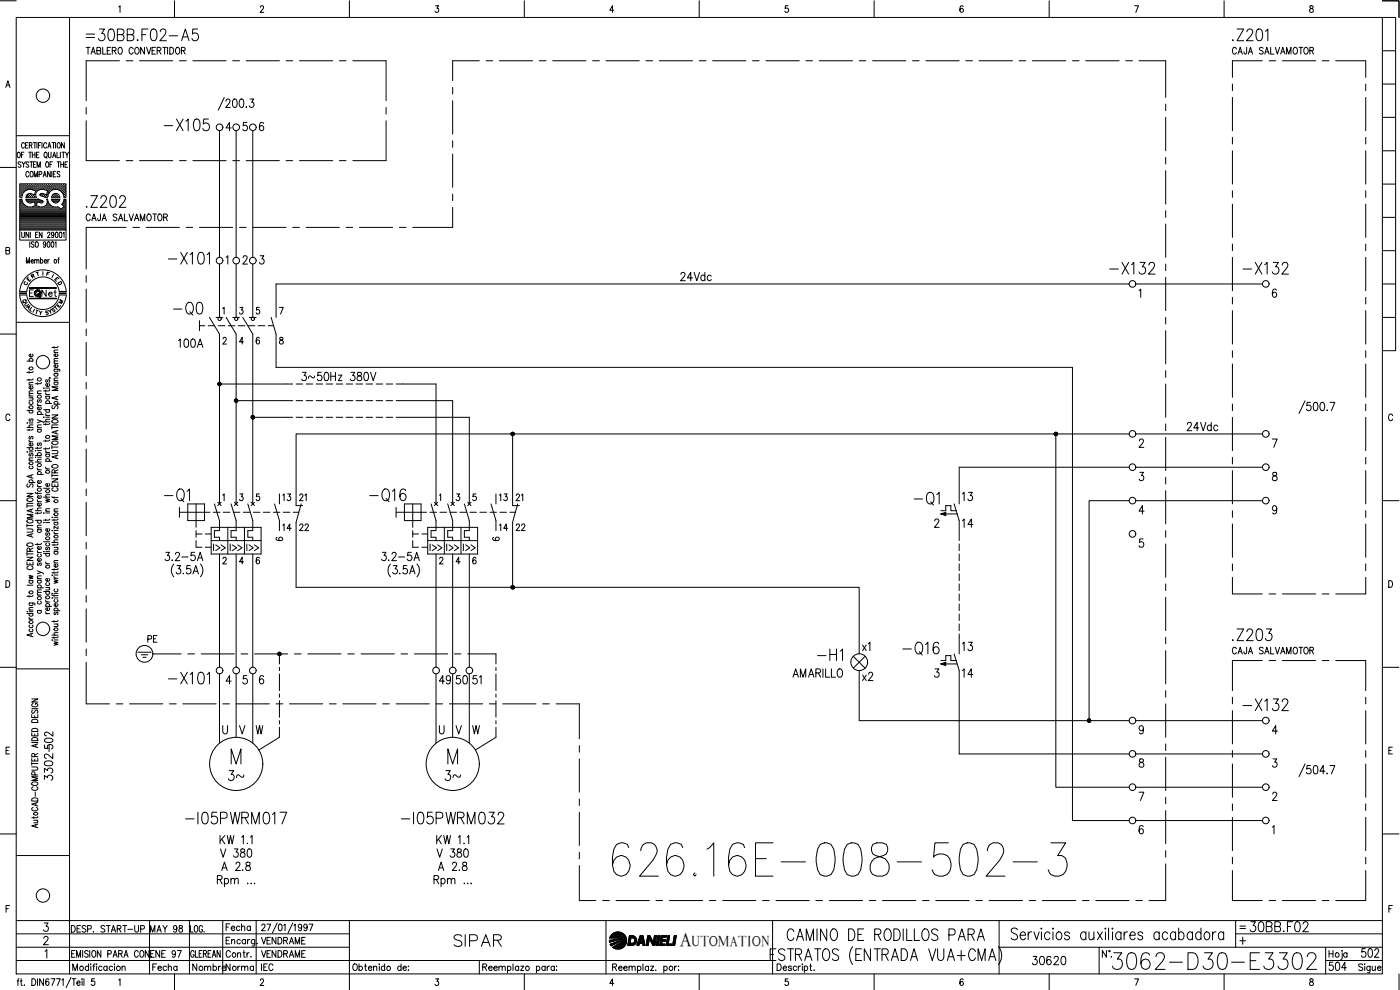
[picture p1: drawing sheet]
<svg xmlns="http://www.w3.org/2000/svg" width="420mm" height="297mm" viewBox="0 0 420 297" stroke-linecap="round" stroke-linejoin="round" font-family="sans-serif">
<defs><g id="words">
<text font-size="15.4" x="182.7" y="264.2">626.16E-008-502-3</text>
<text font-size="8.8" x="332.7" y="292.1">3062-D30-E3302</text>
<g font-size="7.5">
<text x="50.8" y="96">-Q0</text>
<text x="48" y="151.7">-Q1</text>
<text x="109.7" y="151.7">-Q16</text>
<text x="273" y="152.8">-Q1</text>
<text x="269.9" y="197.9">-Q16</text>
</g>
<g font-size="7.1">
<text x="24.7" y="13.4">=30BB.F02-A5</text>
<text x="48" y="40.6">-X105</text>
<text x="24.7" y="63.5">.Z202</text>
<text x="49.4" y="80.4">-X101</text>
<text x="332" y="83.6">-X132</text>
<text x="371.8" y="83.6">-X132</text>
<text x="368.7" y="193.3">.Z203</text>
<text x="244.1" y="199.3">-H1</text>
<text x="49.4" y="206.4">-X101</text>
<text x="371.8" y="214.5">-X132</text>
<text x="54.3" y="248.4">-I05PWRM017</text>
<text x="119.2" y="248.4">-I05PWRM032</text>
<text x="135.1" y="285">SIPAR</text>
</g>
<g font-size="6.6">
<text x="373.9" y="280.8">30BB.F02</text>
<text x="234.9" y="283.3">CAMINO DE RODILLOS PARA</text>
</g>
<g font-size="6.2">
<text x="16.9" y="225.8" transform="rotate(-90 16.9 225.8)">502</text>
<text x="67.4" y="235.3">3~</text>
<text x="132.3" y="235.3">3~</text>
<text x="64.9" y="258.6">V 380</text>
<text x="129.8" y="258.6">V 380</text>
<text x="407.5" y="288.6">502</text>
</g>
<text font-size="5.9" x="204" y="283.7">A</text>
<g font-size="5.7">
<text x="203.2" y="85.4">24Vdc</text>
<text x="52.2" y="105.5">100A</text>
<text x="89.3" y="115.4">3~50Hz 380V</text>
<text x="354.9" y="130.5">24Vdc</text>
<text x="287.5" y="151.3">13</text>
<text x="287.5" y="159.5">14</text>
<text x="48.3" y="169.3">3.2-5A</text>
<text x="113.2" y="169.3">3.2-5A</text>
<text x="257.5" y="196.5">x1</text>
<text x="287.5" y="196.5">13</text>
<text x="130.5" y="206.4">49</text>
<text x="140.8" y="206.4">51</text>
<text x="236.7" y="204.3">AMARILLO</text>
<text x="257.5" y="205.3">x2</text>
<text x="287.5" y="204.3">14</text>
<text x="16.6" y="235.3" transform="rotate(-90 16.6 235.3)">3302-</text>
<text x="65.3" y="262.5">A 2.8</text>
<text x="130.2" y="262.5">A 2.8</text>
<text x="308.7" y="290.7">30620</text>
<text x="397.6" y="292.5">504</text>
</g>
<g font-size="5.3">
<text x="11.3" y="90.3">Net</text>
<text x="83.6" y="160.5">14</text>
<text x="88.5" y="160.5">22</text>
<text x="148.5" y="160.5">14</text>
<text x="153.5" y="160.5">22</text>
<text x="43" y="194">PE</text>
<text x="66.7" y="280.5">Fecha</text>
<text x="56.8" y="292.5">Nombre</text>
<text x="66.7" y="292.5">Norma</text>
</g>
<g font-size="4.9">
<text x="83.6" y="151.3">13</text>
<text x="88.5" y="151.3">21</text>
<text x="148.5" y="151.3">13</text>
<text x="153.5" y="151.3">21</text>
<text x="44.1" y="280.8">MAY 98</text>
<text x="77.3" y="284.3">VENDRAME</text>
</g>
<g font-size="4.4">
<text x="6.7" y="85.7">E</text>
<text x="15.2" y="85.7">E</text>
<text x="16.2" y="92.4">M</text>
<text x="207.6" y="283.7">UTOMATION</text>
</g>
<g font-size="4">
<text x="8.1" y="84.7">R</text>
<text x="5.6" y="92.1">Q</text>
<text x="12.3" y="95.6">S</text>
<text x="14.1" y="94.9">S</text>
<text x="81.5" y="163.3">6</text>
<text x="146.8" y="163.3">6</text>
</g>
<g font-size="3.5">
<text x="6.7" y="93.8">A</text>
<text x="370.8" y="279.8">=</text>
</g>
</g></defs>
<!-- layer: DCA_A3E2|CART -->
<g fill="none" stroke="#000" stroke-width=".3">
<path d="M0 .2h4.9M4.9 5.2h410v287h-410zM20.9 5.2v287M35.6 2.1l.4-.4v2M52.4 .2v5M78.1 2.2l.2-.4 .5-.1 .3 .6-1 1.4h1.1M104.9 .2v5M130.7 1.7h.9l-.5 .8a.61 .61 0 0 1 .5 .9 .61 .61 0 0 1-1-.1M157.4 .2v5M184.2 3.1h-1.2l.8-1.4v2M209.8 .2v5M236.5 1.7h-.8l-.1 .9a.63 .63 0 0 1 1 0 .63 .63 0 0 1-.2 .9 .63 .63 0 0 1-.9-.2"/>
<path d="M262.3 .2v5M289.1 2l-.4-.3a1.12 1.12 0 0 0-.1 2 .57 .57 0 0 0 .5-.8 .57 .57 0 0 0-.9-.1l-.1 .3M314.9 .2v5M340.5 1.7h1.2l-.8 2M367.4 .2v5M393.2 1.8v.6a.73 .73 0 0 1 .9 .4 .73 .73 0 0 1-.3 .9 .64 .64 0 0 1-.8-.6 .64 .64 0 0 1 .8-.6l.3-.3-.1-.4zM414.9 .2h5v5M414.9 5.2h3.9v100h-3.9M414.9 15.2h3.9M1.7 26.2l.7-2 .6 2M1.9 25.6h.9M414.9 35.2h3.9"/>
<path d="M414.9 25.2h3.9M0 50.2h4.9M4.9 40.7h16M5.4 45.7h.1a.86 .86 0 0 1 .6 .8 .86 .86 0 0 1-.6 .8 1.2 1.2 0 0 1-.1-1.6zM6 57.1h.1M6 56.4h.1M6 55.8h.1M6 57.7h.1M6 58.3h.1M6 59h.1M6 59.9h.4M6.2 57.3h.2"/>
<path d="M6.2 56.7h.2M6.2 56.1h.2M6.2 55.4h.2M6.2 58h.2M6.2 58.6h.2M6.3 48.8l-.3-.3-.6 .3 .1 .4 .8 .5-.3 .5-.6-.2M6.3 55.4v.1M6.3 56v.2M6.3 56.7v.1M6.3 57.3v.1M6.3 57.9v.2M6.3 58.6v.1"/>
<path d="M6.4 46.5h.5M6.5 59.8h-.6v9.2h13.9v-9.2h-.6M6.5 57.1h.2M6.5 56.4h.2M6.5 55.8h.2M6.5 57.7h.2M6.5 58.3h.1M6.6 59.7l.2 .8M6.6 48.5l.5 .8 .5-.8M6.6 55.7v.2M6.6 56.3v.2M6.6 57v.1"/>
<path d="M6.6 57.6v.2M6.6 58.2v.2M6.8 58.5l-.2 .7M6.9 57.3h.1M6.9 56.7h.1M6.9 56.1h.1M6.9 55.4h.1M6.9 55.4v.1M6.9 56v.2M6.9 56.7v.1M6.9 57.3v.1M7.1 49.3v.9"/>
<path d="M7.2 57.1h.1M7.2 56.4h.1M7.2 55.8h.1M7.2 45.7h-.8v1.6M7.2 55.7v.2M7.2 56.3v.2M7.2 57v.1M7.2 57.6l-.5 .8M7.3 57.6a2.24 2.24 0 0 1 2.4-.6l1 .3-.4 1.1-.9-.2M7.3 43.2a.46 .46 0 0 0-.5-.4 .46 .46 0 0 0-.4 .6l.4 1 .5-.3M7.5 56.7h.2M7.5 56.1h.2"/>
<path d="M7.5 55.4h.2M7.6 55.4v.1M7.6 56v.2M7.6 56.7v.1M7.7 43.6h.5M7.7 59.8h3.8M7.8 57.1h.1M7.8 56.4h.2M7.8 55.8h.2M7.8 59.7l.3 .8M7.9 55.7v.2M7.9 56.3v.2"/>
<path d="M7.9 57h.1M7.9 59.9h3.7M8 59h.1M8.1 56.7h.2M8.1 56.1h.2M8.1 55.4h.2M8.1 58.6h.2M8.1 58.4l-.3 .8M8.2 55.4v.1M8.2 56v.2M8.2 56.7v.1M8.2 58.6v.1"/>
<path d="M8.4 42.8h-.7v1.6h.7M8.4 56.4h.2M8.4 55.8h.2M8.4 59h.2M8.5 55.7v.2M8.5 56.3v.2M8.5 58.9v.1M8.6 58.3l-.1 .1M8.6 48.8l-.3-.3-.5 .3 .1 .4 .7 .4v.4l-.3 .2-.5-.2M8.6 51.8a.46 .46 0 0 0-.5-.4 .46 .46 0 0 0-.4 .7v.4a.46 .46 0 0 0 .4 .6 .46 .46 0 0 0 .5-.4M8.6 45.7h.8M8.8 56.7h.1"/>
<path d="M8.8 56.1h.1M8.8 55.4h.1M8.8 58.6h.1M8.8 43.6l.7-.1v-.6l-.7-.1v1.6M8.8 55.4v.1M8.8 56v.2M8.8 56.7v.1M8.8 58.6v.1M9 48.5h.8M9 45.7v1.6M9.1 56.4h.1M9.1 55.8h.1"/>
<path d="M9.1 58.3h.1M9.1 59h.1M9.1 55.7v.2M9.1 56.3v.2M9.1 58.2v.2M9.1 58.9v.1M9.2 51.5l.2-.1a.82 .82 0 0 1 .6 .9 .82 .82 0 0 1-.8 .7l-.2-.5zM9.2 43.6l.4 .8M9.4 58.1h-.7l-.6 .3M9.4 48.5v1.7M9.4 56.7h.2M9.4 56.1h.2"/>
<path d="M9.4 55.4h.2M9.4 58.6h.2M9.5 55.4v.1M9.5 56v.2M9.5 56.7v.1M9.5 58.6v.1M9.7 46.5h.8M9.7 45.7v1.6M9.7 56.4h.2M9.7 55.8h.2M9.7 59h.2M9.8 55.7v.2"/>
<path d="M9.8 56.3v.2M9.8 58.4h.1M9.8 58.9v.1M10 42.8h.9M10 49.3h.5M10 56.7h.2M10 56.1h.2M10 55.4h.2M10 58.6h.2M10.1 55.4v.1M10.1 56v.2M10.1 56.7v.1"/>
<path d="M10.1 58.6v.1M10.3 53.1v-1.7l.5 1.7 .5-1.7v1.7M10.3 57.1h.2M10.3 56.4h.2M10.3 55.8h.2M10.3 59h.2M10.4 55.7v.2M10.4 56.3v.2M10.4 57v.1M10.4 58.9v.1M10.5 42.8v1.6M10.5 58.3h.1"/>
<path d="M10.5 45.7v1.6M10.7 56.7h.1M10.7 56.1h.1M10.7 55.4h.1M10.8 55.4v.1M10.8 56v.2M10.8 56.7v.1M10.8 48.5h-.8v1.7h.8M10.8 57.3h.1M11 46.5h.4M11 57.1h.1M11 56.4h.1"/>
<path d="M11 55.8h.1M11 55.7v.2M11 56.3v.2M11 57v.1M11.1 42.8v1.6M11.1 50.2v-1.7l.5 1.7 .5-1.7v1.7M11.3 56.7h.2M11.3 56.1h.2M11.3 55.4h.2M11.4 55.4v.1M11.4 56v.2M11.4 56.7v.1"/>
<path d="M11.5 59.7l.2 .1M11.6 43.6h.4M11.6 56.4h.2M11.6 55.8h.2M11.7 59.8l1.2 .4v.5l-.3 .2M11.7 55.7v.2M11.7 56.3v.2M11.7 45.7h-.7v1.6h.7M11.7 52.3l.8-.2-.1-.6-.7-.1v1.7M11.9 56.7h.2M11.9 56.1h.2M11.9 55.4h.2"/>
<path d="M12 55.4v.1M12 56v.2M12 56.7v.1M12.2 58.1l-.2 .2 .1 .4 1.4 .5h.8l.2-.7M12.2 56.4h.2M12.2 55.8h.2M12.2 58.3h.2M12.3 42.8h-.7v1.6M12.3 55.7v.2M12.3 56.3v.2M12.3 58.2v.2M12.6 56.7h.1"/>
<path d="M12.6 56.1h.1M12.6 55.4h.1M12.6 58.6h.1M12.6 42.8v1.6M12.7 55.4v.1M12.7 56v.2M12.7 56.7v.1M12.7 58.6v.1M12.9 56.4h.1M12.9 55.8h.1M12.9 58.3h.1M13 53.1l.4-1.7 .5 1.7"/>
<path d="M13 55.7v.2M13 56.3v.2M13 58.2v.2M13 58.1h-.8M13 58.2l.9 .2 .4-1.1-.9-.3a1.75 1.75 0 0 0-2 .2 1.75 1.75 0 0 0-.5 2h-3.2M13.1 52.5h.6M13.2 56.7h.2M13.2 56.1h.2M13.2 55.4h.2M13.2 58.6h.2M13.3 55.4v.1M13.3 56v.2"/>
<path d="M13.3 56.7v.1M13.3 58.6v.1M13.5 45.7h.1a.88 .88 0 0 1 .6 .8 .88 .88 0 0 1-.6 .8 1.09 1.09 0 0 1-.1-1.6zM13.5 56.4h.2M13.5 55.8h.2M13.5 59h.2M13.6 55.7v.2M13.6 56.3v.2M13.6 58.9v.1M13.8 47l.3 .5M13.8 56.7h.2M13.8 56.1h.2"/>
<path d="M13.8 55.4h.2M13.8 58.6h.2M13.9 48.6l.2-.1a.86 .86 0 0 1 .6 .9 .86 .86 0 0 1-.6 .8 1.09 1.09 0 0 1-.2-1.6zM13.9 55.4v.1M13.9 56v.2M13.9 56.7v.1M13.9 58.6v.1M14 43.2a.46 .46 0 0 0-.6-.4 .46 .46 0 0 0-.3 .6l.2 1h.4l.3-.3M14 59.8h.2M14 59.7a1.59 1.59 0 0 1-1.3 2.4M14.1 59h.1M14.1 57.1h.2"/>
<path d="M14.1 56.4h.2M14.1 55.8h.2M14.1 58.3h.2M14.2 55.7v.2M14.2 56.3v.2M14.2 57v.1M14.2 58.2v.2M14.3 59.7l.2 .8M14.3 57.7h.1M14.4 44.4l.4-1.6 .5 1.6M14.5 57.3h.1M14.5 56.7h.1"/>
<path d="M14.5 56.1h.1M14.5 55.4h.1M14.5 58h.1M14.5 45.7l.1 1.4 .3 .2 .4-.2v-1.4M14.5 43.9h.6M14.6 57.9h.1M14.6 55.4v.1M14.6 56v.2M14.6 56.7v.1M14.6 57.3v.1M14.8 57.1h.1M14.8 56.4h.1"/>
<path d="M14.8 55.8h.1M14.9 55.7v.2M14.9 56.3v.2M14.9 57v.1M14.9 57.6l-.5 .8M15 49.3h.5M15.1 51.4v1.7l-.8-1.7v1.7M15.1 56.7h.2M15.1 56.1h.2M15.1 55.4h.2M15.2 55.4v.1M15.2 56v.2"/>
<path d="M15.2 56.7v.1M15.4 56.4h.2M15.4 55.8h.2M15.5 59.8h2.4M15.5 55.7v.2M15.5 56.3v.2M15.5 57l-.1 .1M15.5 59.7l.1 .3M15.5 51.4v1.7M15.5 58.9a1.24 1.24 0 0 1 1.4-.9 1.24 1.24 0 0 1 1.1 1.2h-2.5M15.6 58.9l-.1 .3M15.6 42.8h.9"/>
<path d="M15.6 59.9h2.2M15.7 48.5h-.7v1.7M15.7 56.7h.2M15.7 56.1h.2M15.7 55.4h.2M15.8 47.3l.5-1.6 .5 1.6M15.8 58.6h.1M15.8 55.4v.1M15.8 56v.2M15.8 56.7v.1M15.8 58.7h.1M16 46.8h.6"/>
<path d="M16 52.2h.5M16 42.8v1.6M16 56.4h.2M16 55.8h.2M16 59h.2M16.1 55.7v.2M16.1 56.3v.2M16.1 58.4h.1M16.1 58.9v.1M16.2 58.3h.1M16.4 56.7h.2M16.4 56.1h.2"/>
<path d="M16.4 55.4h.2M16.4 58.6h.2M16.5 55.4v.1M16.5 56v.2M16.5 56.7v.1M16.5 58.6v.1M16.7 42.8v1.6M16.7 56.4h.1M16.7 55.8h.1M16.7 58.3h.1M16.7 59h.1M16.8 51.4h-.8v1.7h.8"/>
<path d="M16.8 55.7v.2M16.8 56.3v.2M16.8 58.2v.2M16.8 58.9v.1M17 56.7h.2M17 56.1h.2M17 55.4h.2M17 58.6h.2M17.1 45.7v1.6h.7M17.1 55.4v.1M17.1 56v.2M17.1 56.7v.1"/>
<path d="M17.1 58.6v.1M17.1 48.5h.9M17.3 56.4h.2M17.3 55.8h.2M17.3 59h.2M17.4 42.9l.1-.1a.86 .86 0 0 1 .6 .8 .86 .86 0 0 1-.6 .8 1.09 1.09 0 0 1-.1-1.5zM17.4 55.7v.2M17.4 56.3v.2M17.4 58.9v.1M17.6 48.5v1.7M17.7 56.7h.1M17.7 56.1h.1"/>
<path d="M17.7 55.4h.1M17.7 57l.8 .6M17.7 57a2.42 2.42 0 0 0-2.7 .6M17.7 55.4v.1M17.7 56v.2M17.7 56.7v.1M17.9 51.7a.41 .41 0 0 0-.6-.2 .41 .41 0 0 0 .1 .6l.5 .4v.4l-.2 .2-.6-.2M17.9 57.1h.2M17.9 56.4h.2M17.9 55.8h.2M18 59.7a1.24 1.24 0 0 1-1.1 1.2 1.24 1.24 0 0 1-1.4-.9M18 55.7v.2"/>
<path d="M18 56.3v.2M18 57v.1M18.1 45.7v1.6M18.2 49.3h.8M18.2 48.5v1.7M18.3 56.7h.2M18.3 56.1h.2M18.3 55.4h.2M18.4 57.3h.1M18.4 55.4v.1M18.4 56v.2M18.4 56.7v.1"/>
<path d="M18.5 57.6l.7 1.6h.6v-4.1h-13.9v4.1h.6M18.6 45.7h.8M18.6 57.1h.2M18.6 56.4h.2M18.6 55.8h.2M18.7 57.6l.1 .1M18.7 55.7v.2M18.7 56.3v.2M18.7 57v.1M18.9 57.3h.2M18.9 56.7h.2M18.9 56.1h.2"/>
<path d="M18.9 55.4h.2M18.9 58h.2M19 45.7v1.6M19 55.4v.1M19 56v.2M19 56.7v.1M19 57.3v.1M19 57.9v.2M19 48.5v1.7M19.2 59.7l-.7 1.6M19.2 57.1h.2M19.2 56.4h.2"/>
<path d="M19.2 55.8h.2M19.2 57.7h.2M19.2 58.3h.2M19.3 59h.1M19.3 42.8v1.6l-.8-1.6v1.6M19.3 55.7v.2M19.3 56.3v.2M19.3 57v.1M19.3 57.6v.2M19.3 58.2v.2M19.3 58.9v.1M19.3 59.9h.4"/>
<path d="M19.5 49.3h.5M19.6 57.3h.1M19.6 56.7h.1M19.6 56.1h.1M19.6 55.4h.1M19.6 58h.1M19.6 58.6h.1M19.6 45.7l.5 .8 .5-.8M19.6 55.4v.1M19.6 56v.2M19.6 56.7v.1M19.6 57.3v.1"/>
<path d="M19.6 57.9v.2M19.6 58.6v.1M20.1 46.5v.8M20.3 48.5h-.8v1.7h.8M414.9 55.2h3.9M414.9 45.2h3.9M1.8 75.2l1-.1v-.7l-1-.2v2l1-.1 .1-.5-.4-.4M5.9 69v3h13.9v-3M6 64.7h13.7M6 64.3h13.7M6 64h13.7M6 63.7h13.7"/>
<path d="M6 63.4h13.7M6 63.1h13.7M6 62.8h12.1M6 62.4h11.7M6 62.1h2.3M6 61.8h1.6M6 61.5h1.2M6 61.2h.9M6 60.9h.8M6 60.5h.6M6 60.2h.5M6 65h13.7"/>
<path d="M6 65.3h13.7M6 65.6h13.7M6 65.9h13.7M6 66.2h13.7M6 66.6h13.7M6 66.9h13.7M6 67.2h13.7M6 67.5h13.7M6 67.8h13.7M6 68.1h13.7M6 68.5h13.7M6 68.8h13.7"/>
<path d="M6.5 69.7l.1 1.4 .3 .2 .4-.2v-1.4M6.7 60.5l.2 .4a2.5 2.5 0 0 0 2.9 1.1M7.9 79v-1.7l.5 1.7 .4-1.7v1.7M8 60.2h4.5M8.1 60.5l.9 .4 1.3-.4 .3 1.2-.9 .3M8.3 60.5h1.7M8.6 69.7v1.6l-.8-1.6v1.6M8.9 72.5v1.7M9.1 69.7v1.6M9.3 78.3h.7l-.1-.3a.48 .48 0 0 0-.6 .4 .48 .48 0 0 0 .6 .5l.1-.2M9.7 62.1h2.1M10.2 72.8l-.3-.3-.5 .3v.3l.8 .6-.3 .5-.5-.3"/>
<path d="M10.4 78.2l.3-.3 .3 .1v1M10.4 77.9v1.1M10.4 60.5h.7M10.5 60.9h.5M10.6 61.2h.4M10.6 61.8h.3M10.7 61.5h.2M10.7 70.4h.4M10.8 72.6l.1-.1a.86 .86 0 0 1 .6 .9 .86 .86 0 0 1-.6 .8 1.25 1.25 0 0 1-.1-1.6zM11 78.2l.3-.3 .3 .1 .1 1M11.4 69.7h-.7v1.6h.7M11.6 60.5h1.2"/>
<path d="M12.1 60.9l-.9-.4-.3 1.2 1.8 .4M12.1 78.1l.2-.1a.48 .48 0 0 1 .6 .4 .48 .48 0 0 1-.6 .5l-.2-.2M12.1 77.3v1.7M12.2 60.8l.4 .1M12.6 69.7v1.6l-.8-1.6v1.6M13.2 62.1h2.8M13.3 78.3h.7l-.1-.3a.48 .48 0 0 0-.6 .4 .48 .48 0 0 0 .6 .5l.1-.2M13.7 61.8h1.6M13.8 73.1l-.2 .4a.42 .42 0 0 1-.6-.5 .42 .42 0 0 1 .7-.2l-.1 1.3-.3 .1-.3-.3M14 61.5h.9M14.1 61.2h.5M14.2 60.9h.2"/>
<path d="M14.3 70a.38 .38 0 0 1 .5-.3 .38 .38 0 0 1 .1 .6l-.7 1h.8M14.3 60.5h.1M14.4 72.6l.2-.1a1.04 1.04 0 0 1-.1 1.7l-.4-.7zM14.4 77.9v1.1M14.4 60.5l.2 .4a2.94 2.94 0 0 0 3 1.3l.6 .5M14.8 77.9l-.4 .4M15.5 72.6l.3-.1a1.01 1.01 0 0 1-.1 1.7l-.4-.7zM15.7 60.2h2M16 60.5h1.4M16.2 70.2l-.2 .4a.42 .42 0 0 1-.6-.4 .42 .42 0 0 1 .7-.3l-.1 1.3-.5-.1M16.5 72.8l.3-.3v1.7M16.8 69.7h.4l.2 .3v1l-.3 .3-.5-.3z"/>
<path d="M17.4 77.9h.3M17.8 77.3l-.3 .3v1.4M17.9 69.7h.5l.1 .3-.1 1.2a.84 .84 0 0 1-.8-.6 .84 .84 0 0 1 .3-.9zM18.2 62.8h1.5M18.5 61.3l.8 .7M18.8 61.2h.9M18.8 62.4h.9M18.8 61.5h.9M18.9 70l.3-.3v1.6M19 60.9h.7M19.1 61.8h.6M19.1 60.5h.6"/>
<path d="M19.2 60.2h.5M19.3 62.1l-1.1 .6M19.4 62.1h.3M414.9 75.2h3.9M414.9 65.2h3.9M4.9 96.7h16M5.9 87.4l2.1 .1a4.9 4.9 0 0 1 4.9-4.4 4.9 4.9 0 0 1 4.9 4.4M5.9 87.5a7 7 0 0 1 7-6.5 7 7 0 0 1 7 6.5M5.9 88.5a7 7 0 0 0 7 6.5 7 7 0 0 0 7-6.5M8 88.5a4.9 4.9 0 0 0 4.9 4.4 4.9 4.9 0 0 0 4.9-4.4M8.8 86.3h8.1v.2h-8.1M8.8 89.5h8.1v.1h-8.1z"/>
<path d="M8.9 86.4h7.9M8.9 89.6h7.9M10 87h-1.2v1.9M10.8 93l.7 .2M11.2 93.1l-.4 1M12.9 81.5v1.1M414.9 95.2h3.9M414.9 85.2h3.9M0 100.2h4.9M8.1 108.4h1.8M8.7 111.4v.6M8.7 113.7v.5"/>
<path d="M8.7 119.4h1.2M8.7 118.8h1.2M8.7 115.5h1.2M9 108.4l-.2-.2a.53 .53 0 0 1 .5-.7 .53 .53 0 0 1 .5 .7l-.1 .2M9.6 119.4l.3 .3-.1 .3-1.1 .1M9.7 115.9l.1 .2a.52 .52 0 0 1-.5 .7 .52 .52 0 0 1-.4-.8l.3-.1v.8M9.7 106.2l.1 .2a.52 .52 0 0 1-.5 .7 .52 .52 0 0 1-.4-.8l.3-.1v.9M9.9 118.1h-1.1l-.1 .4 .4 .3M9.9 117.3l-1.1 .1-.1 .3 .4 .4M9.9 114.8h-1.1l-.1 .4 .4 .3M9.9 113.7l-.1 .2-1.7 .1M9.9 111.4l-.3 .3h-1.5"/>
<path d="M11.2 114.8v.5M11.2 118.1h1.2M11.5 119.9l-.3 .3 .3 .5 .4-.7h.4l.1 .4-.3 .3M12.4 117.3l-1.1 .1-.1 .3 .4 .4M12.4 114.8l-.3 .3h-1.5M13.1 116.4h.2zM13.7 117.8l.1 .4 .4 .2M13.7 117v.5M13.7 118.9h1.2M13.7 118.4h1.2M13.7 116.4h1.2M14 118.9l-.2 .1a.52 .52 0 0 0 .5 .8 .52 .52 0 0 0 .3-.9"/>
<path d="M14 113.9l-.3 .3 .1 .4h.3l.3-.6 .2-.1 .3 .3-.3 .5M14.6 115.1a.5 .5 0 0 1 .1 .7 .5 .5 0 0 1-.7 0 .5 .5 0 0 1-.1-.6l.3-.1v.8M14.8 113.4l.4 .1M14.9 116.9l-.3 .4h-1.5M16.2 110.8l1.6 .1 .1 .5M16.2 104v.5M16.2 114.7h1.2M16.2 114.2h1.2M16.2 112.1h1.2M16.2 109.1h1.2M16.2 105.8h1.2M16.5 114.7l-.2 .1a.51 .51 0 0 0 .6 .7 .51 .51 0 0 0 .2-.8"/>
<path d="M16.5 112.1a.55 .55 0 0 0 .2 .9 .55 .55 0 0 0 .7-.7l-.3-.2M16.5 110.8l-.2 .1a.53 .53 0 0 0 .5 .7 .53 .53 0 0 0 .5-.7l-.2-.1M16.8 119.1v.6M17.1 109.5l.2 .1a.52 .52 0 0 1-.5 .7 .52 .52 0 0 1-.4-.8h.3v.8M17.1 106.2l.2 .1a.52 .52 0 0 1-.5 .7 .52 .52 0 0 1-.4-.8h.3v.8M17.4 118.9l-1.8 .5 1.8 .6M17.4 116.1h-1.8l1.8 .5-1.8 .6h1.8M17.4 113.4l-1.1 .1-.1 .4 .4 .3M17.4 108.3l-1.1 .1-.1 .3 .4 .4M17.4 107.6h-1.1l-.1 .4 .4 .3M17.4 105l-1.1 .1-.1 .3 .4 .4M17.4 103.9l-.1 .3-1.7 .1"/>
<path d="M3 124.7a.61 .61 0 0 0-.8-.5 .61 .61 0 0 0-.4 .8v.5a.61 .61 0 0 0 .4 .7 .61 .61 0 0 0 .8-.4M8.1 135.6h.2zM8.1 128.3h1.8M8.1 134.3h1.8M8.1 123.1h1.8M8.2 126.9h.1M8.7 132l.1 .4 .4 .2M8.7 128.8v.4M8.7 138.1h1.2M8.7 135.6h1.2M8.7 132.6h1.2M8.7 126.9h1.2"/>
<path d="M9 139.9a.55 .55 0 0 0 .2 .9 .55 .55 0 0 0 .7-.7l-.2-.2M9 136.1l-.3 .2 .3 .5 .4-.7h.4l.1 .5-.2 .2M9 134.3a.55 .55 0 0 0 .2 .9 .55 .55 0 0 0 .7-.6l-.2-.3M9 130.9l-.3 .3 .1 .4h.3l.3-.6 .3-.1 .2 .3-.2 .5M9 125.7l-.3 .2 .1 .5h.3l.3-.7h.3l.2 .2-.2 .5M9 123.1a.55 .55 0 0 0 .2 .9 .55 .55 0 0 0 .7-.6l-.2-.3M9 120.5l-.2 .1a.52 .52 0 0 0 .5 .8 .52 .52 0 0 0 .4-.9M9.7 133l.1 .1a.51 .51 0 0 1-.5 .7 .51 .51 0 0 1-.4-.7l.3-.1v.8M9.9 137.4h-1.1l-.1 .4 .4 .3M9.9 128.7l-.3 .3h-1.5M9.9 127.5l-1.1 .1-.1 .3 .4 .4M10.6 137.2h.2z"/>
<path d="M10.6 135.2h.2zM10.6 138.6h1.8M10.6 136.7h1.8M11.2 126l1.2 .4-1.2 .5M11.2 121.1l.1 .3 .4 .3M11.2 134.2v.5M11.2 137.2h1.2M11.2 135.2h1.2M11.2 128.8h1.2M11.2 128.3h1.2M11.2 124.4h1.8M11.2 121.7h1.2"/>
<path d="M11.5 136.7a.51 .51 0 0 1-.1-.8 .51 .51 0 0 1 .8 0 .51 .51 0 0 1-.1 .8M11.5 132.9l-.3 .3 .1 .4h.3l.3-.6 .2-.1 .3 .3-.3 .5M11.5 128.8a.51 .51 0 0 0-.1 .7 .51 .51 0 0 0 .8 0 .51 .51 0 0 0-.1-.7M11.5 124.4a.51 .51 0 0 1-.1-.8 .51 .51 0 0 1 .8 0 .51 .51 0 0 1-.1 .8M12.1 122.1a.51 .51 0 0 1 .1 .7 .51 .51 0 0 1-.7 .1 .51 .51 0 0 1-.1-.7l.3-.1v.9M12.4 137.8l-1.1 .1-.1 .4 .4 .3M12.4 134.1l-.1 .3-1.7 .1M12.4 127.5l-1.1 .1-.1 .3 .4 .4M12.4 126.4l.5 .2 .1 .3M13.1 125.2h.2zM13.1 126.6h1.8M13.1 122.9h1.8"/>
<path d="M13.7 135.2l.1 .3 .4 .2M13.7 124.1l.1 .3 .4 .3M13.7 127.1v.4M13.7 132v.5M13.7 134.4v.5M13.7 138.4h1.8M13.7 136.3h1.2M13.7 135.7h1.2M13.7 125.2h1.2M13.7 124.7h1.2M13.7 121.1h1.8M14 138.4a.55 .55 0 0 1 .2-.9 .55 .55 0 0 1 .7 .7l-.3 .2"/>
<path d="M14 136.3l-.2 .1a.52 .52 0 0 0 .5 .7 .52 .52 0 0 0 .3-.8M14 122.9l-.2 .1a.53 .53 0 0 0 .5 .7 .53 .53 0 0 0 .5-.7l-.2-.1M14 121.1l-.2-.2a.52 .52 0 0 1 .5-.7 .52 .52 0 0 1 .3 .9M14.9 134.3l-.3 .3h-1.5M14.9 132l-.3 .3h-1.5M14.9 127l-.3 .3h-1.5M14.9 125.8h-1.1l-.1 .4 .4 .4M15.6 135.2h1.5l.3 .4-.3 .5h-1.5M15.6 124.5h1.8l-1.8 1h1.8M15.6 127.8v.9M15.6 133.7v.9M15.6 134.1h1.8"/>
<path d="M15.6 128.3h1.8M15.6 127.5h1.8M15.7 139.6a.9 .9 0 0 1 1-.3 .9 .9 0 0 1 .6 .9 1.06 1.06 0 0 1-1.7-.4zM15.7 132.6a.9 .9 0 0 1 1-.4 .9 .9 0 0 1 .6 .9 1.02 1.02 0 0 1-1.7-.4zM15.7 126.1a.9 .9 0 0 1 1-.3 .9 .9 0 0 1 .6 .9 1.06 1.06 0 0 1-1.7-.4zM15.9 121.7l-.3 .3 .3 .6 .4-.1 .3-.6a.48 .48 0 0 1 .7-.1 .48 .48 0 0 1 0 .7l-.2 .1M16.2 121.3h1.8M16.5 121.3l-.2-.2a.52 .52 0 0 1 .5-.7 .52 .52 0 0 1 .3 .9M16.8 129.4v.6M16.8 136.8v.6M17.4 136.6l-1.8 .5 1.8 .6M17.4 130.8h-1.8l1.8 .5-1.8 .6h1.8"/>
<path d="M17.4 129.1l-1.8 .6 1.8 .5M418 124.7a.63 .63 0 0 0-.8-.5 .63 .63 0 0 0-.5 .8v.5a.63 .63 0 0 0 .5 .7 .63 .63 0 0 0 .8-.4M0 150.2h4.9M8.1 158.7h1.3l.5 .4-.1 .4-.4 .2h-1.3M8.1 148h1.8l-1.8 1h1.8M8.1 151.3v1M8.1 157.2v.9M8.1 157.7h1.8M8.1 151.8h1.8M8.1 151h1.8M8.2 156.1a.9 .9 0 0 1 1-.3 .9 .9 0 0 1 .6 .9 .91 .91 0 0 1-1 .3 .91 .91 0 0 1-.6-.9zM8.2 149.7a.9 .9 0 0 1 1-.4 .9 .9 0 0 1 .6 .9 1.03 1.03 0 0 1-1.7-.4z"/>
<path d="M8.3 145.2l-.2 .3 .2 .7 .5-.2 .6-.8 .5 .3-.2 .7M8.7 144.8h1.8M9 144.8l-.2-.2a.51 .51 0 0 1 .6-.6 .51 .51 0 0 1 .3 .8M9.3 142.6v.7M9.3 152.9v.7M9.9 154.3h-1.8l1.8 .6-1.8 .5h1.8M9.9 152.7l-1.8 .5 1.8 .6M9.9 142.4l-1.8 .5 1.8 .6M10.6 147.7l.1 .3h1.7M10.6 156.1h1.8M10.6 153.2h1.8M11.2 149.9l.1 .4 .4 .2"/>
<path d="M11.2 145.4l.1 .4 .4 .2M11.2 140.4l.1 .3 .4 .3M11.2 147.7v.6M11.2 153.7v.5M11.2 158.9h1.2M11.2 158.4h1.2M11.2 150.5h1.2M11.2 146h1.2M11.2 142.4h1.8M11.2 141h1.2M11.5 158.9a.49 .49 0 0 0 0 .7 .49 .49 0 0 0 .7 0 .49 .49 0 0 0-.1-.7M11.5 156.1a.51 .51 0 0 0-.1 .7 .51 .51 0 0 0 .8 0 .51 .51 0 0 0-.1-.7"/>
<path d="M11.5 142.4a.51 .51 0 0 1-.1-.8 .51 .51 0 0 1 .8 0 .51 .51 0 0 1-.1 .8M12.1 150.9a.5 .5 0 0 1 .1 .8 .5 .5 0 0 1-.7 0 .5 .5 0 0 1 .1-.8h.1v.9M12.1 148.7a.5 .5 0 0 1 .1 .7 .5 .5 0 0 1-.7 .1 .5 .5 0 0 1-.1-.7l.3-.1v.8M12.1 144.2a.5 .5 0 0 1 .1 .7 .5 .5 0 0 1-.7 0 .5 .5 0 0 1 .1-.7h.1v.9M12.4 157.6l-1.1 .1-.1 .3 .4 .4M12.4 153.7l-.1 .3h-1.7M12.4 152.4l-1.1 .1-.1 .4 .4 .3M13.1 156.8h.2zM13.1 153.9h.2zM13.1 149.2h1.8M13.1 146.5h1.8M13.7 149.6l1.2 .3-1.2 .3 1.2 .2-1.2 .3"/>
<path d="M13.7 140.1l.1 .4 .4 .2M13.7 156.8h1.2M13.7 155.8v.5M13.7 153.9h1.2M13.7 153.4h1.2M13.7 140.7h1.2M14 159.9l-.3 .2 .3 .5 .4-.7h.4l.1 .4-.3 .3M14.6 158.6l.2 .1a.52 .52 0 0 1-.5 .8 .52 .52 0 0 1-.4-.8l.3-.1v.9M14.6 145.1l.2 .1a.52 .52 0 0 1-.5 .8 .52 .52 0 0 1-.4-.8l.3-.1v.9M14.9 155.7l-.3 .4h-1.5M14.9 152.6l-1.1 .1-.1 .4 .4 .3M14.9 148.4l-1.1 .1-.1 .3 .4 .4"/>
<path d="M15.6 159.2h.1zM15.6 155.2h.1zM15.6 149l.1 .3h1.7M15.6 145.1v.9h1.8v-.9M15.6 143.7h1.8l-1.8 .9h1.8M15.6 142.6h1.8M15.6 142.2v.9M16 146.4a.53 .53 0 0 0-.4 .6 .53 .53 0 0 0 .7 .4h.4a.52 .52 0 0 0 .7-.4 .52 .52 0 0 0-.4-.6M16.2 159.6l.1 .3 .4 .2M16.2 153.4h1.2M16.2 149v.5M16.2 155.8v.4"/>
<path d="M16.2 159.2h1.2M16.2 156.7h1.2M16.2 155.2h1.2M16.5 156.7l-.2 .1a.52 .52 0 0 0 .5 .8 .52 .52 0 0 0 .3-.9M16.5 141.9l-.1-.8-.7-.1-.1 .9h1.8M16.5 145.4v.6M17.4 157.9v.8l-1.2-.8v.8M17.4 155.7l-.3 .3h-1.5M17.4 152.7h-1.1l-.1 .4 .4 .3M17.4 141l-.9 .4M414.9 150.2h5M1.8 174.2a1.01 1.01 0 0 1 1.1 1 1.01 1.01 0 0 1-1.1 1z"/>
<path d="M8.1 168.6v.9h1.8v-.9M8.1 167.2h1.8l-1.8 1h1.8M8.1 175.6h1.8M8.1 166.2h1.8M8.1 165.7v1M8.2 163.2a.9 .9 0 0 1 1-.4 .9 .9 0 0 1 .6 .9 1.06 1.06 0 0 1-1.7-.4zM8.6 169.9a.55 .55 0 0 0-.5 .6 .55 .55 0 0 0 .7 .4h.4a.54 .54 0 0 0 .7-.4 .54 .54 0 0 0-.4-.6M8.7 172.6l1.2 .3-1.2 .3 1.2 .3-1.2 .2M8.7 178.7v.4M8.7 174.2h1.2M9 174.2l-.2 .2a.51 .51 0 0 0 .6 .6 .51 .51 0 0 0 .3-.8M9 165.4l-.1-.8-.6-.1-.2 .9h1.8"/>
<path d="M9 168.9v.6M9.3 160.3v.7M9.9 178.6l-.3 .3h-1.5M9.9 160.1l-1.8 .5 1.8 .6M9.9 164.5l-.9 .5M11.2 171.3l1.2 .4-1.2 .5M11.2 165.2l.1 .4 .4 .2M11.2 178.5h1.2M11.2 176.4h1.8M11.2 174.1h1.2M11.2 173.6h1.2M11.2 165.8h1.2"/>
<path d="M11.2 163.1v.5M11.5 176.4a.51 .51 0 0 1-.1-.7 .51 .51 0 0 1 .8 0 .51 .51 0 0 1-.1 .7M11.5 174.1a.51 .51 0 0 0-.1 .7 .51 .51 0 0 0 .8 0 .51 .51 0 0 0-.1-.7M11.5 168.9l-.3 .2 .1 .5h.3l.3-.7h.2l.3 .2-.3 .6M11.5 166.3l-.2 .1a.52 .52 0 0 0 .5 .7 .52 .52 0 0 0 .3-.8M12.1 167.6l.2 .1a.53 .53 0 0 1-.5 .7 .53 .53 0 0 1-.4-.8h.3v.8M12.1 164a.5 .5 0 0 1 .1 .7 .5 .5 0 0 1-.7 0 .5 .5 0 0 1 .1-.7h.1v.9M12.4 177.7l-1.1 .1-.1 .4 .4 .3M12.4 177h-1.1l-.1 .4 .4 .3M12.4 172.8l-1.1 .1-.1 .4 .4 .3M12.4 171.7l.5 .2 .1 .3M12.4 163l-.3 .4h-1.5"/>
<path d="M13.1 165.5h.2zM13.1 177.5h1.8M13.1 166.1h1.8M13.1 162.5h1.8M13.7 168.6l.1 .3 .4 .2M13.7 176.3h1.2M13.7 169.1h1.2M13.7 165.5h1.2M14 177.5a.49 .49 0 0 0 0 .7 .49 .49 0 0 0 .7 0 .49 .49 0 0 0-.1-.7M14 174.8a.49 .49 0 0 0 0 .7 .49 .49 0 0 0 .7 0 .49 .49 0 0 0-.1-.7M14 166.1l-.2 .1a.52 .52 0 0 0 .5 .7 .52 .52 0 0 0 .3-.8M14 164.2l-.3 .3 .3 .5 .4-.7h.4l.1 .4-.3 .3"/>
<path d="M14 163l-.2 .1a.52 .52 0 0 0 .5 .7 .52 .52 0 0 0 .3-.8M14.6 176.3l.3 .3-.1 .3-1.1 .1M14.6 173.6a.49 .49 0 0 1 0 .7 .49 .49 0 0 1-.6 0 .49 .49 0 0 1-.1-.7h.3v.8M15.6 179.4h.1zM15.6 178.4l.4 .3h1.4M15.6 178h.1zM15.6 172.5h.1zM15.6 162.8h1.8M16.2 173.9l1.2 .3-1.2 .3 1.2 .2-1.2 .3M16.2 173l.1 .3 .4 .2M16.2 163.2v.5M16.2 170.6v.5"/>
<path d="M16.2 171.6v.5M16.2 178.5v.4M16.2 179.4h1.2M16.2 178h1.2M16.2 173.5h1.2M16.2 172.5h1.2M16.2 168.9h1.2M16.2 165.5h1.2M16.2 164.2h1.2M16.2 160.1h1.2M16.5 179.9l-.2 .1a.53 .53 0 0 0 .5 .7 .53 .53 0 0 0 .5-.7l-.2-.1M16.5 176.7l-.2 .2a.52 .52 0 0 0 .5 .7 .52 .52 0 0 0 .3-.9"/>
<path d="M16.5 165.5l-.2 .1a.51 .51 0 0 0 .6 .7 .51 .51 0 0 0 .2-.8M17.1 164.2l.3 .4-.1 .4h-1.1M17.1 169.3l.2 .1a.52 .52 0 0 1-.5 .8 .52 .52 0 0 1-.4-.8l.3-.1v.9M17.4 171.5l-.1 .3-1.7 .1M17.4 170.5l-.1 .3-1.7 .1M17.4 168.2h-1.1l-.1 .4 .4 .3M17.4 163.1l-.3 .4h-1.5M17.4 162l-1.1 .1-.1 .3 .4 .4M416.8 174.2a1.01 1.01 0 0 1 1.1 1 1.01 1.01 0 0 1-1.1 1zM8.1 184.1h1.8M8.2 183.6h.1M8.7 185.2l.1 .4 .4 .2"/>
<path d="M8.7 180.9l1.6 .1 .1 .6M8.7 185.8h1.2M8.7 183.5h1.2M8.7 183h1.2M9 188.8a.55 .55 0 0 0 .2 .9 .55 .55 0 0 0 .7-.7l-.2-.2M9 187.5l-.2 .1a.53 .53 0 0 0 .5 .7 .53 .53 0 0 0 .5-.7l-.1-.1M9 184.1l-.2 .1a.53 .53 0 0 0 .5 .7 .53 .53 0 0 0 .5-.7l-.1-.1M9 180.9l-.2 .1a.53 .53 0 0 0 .5 .7 .53 .53 0 0 0 .5-.7l-.1-.1M9.3 190.2v.7M9.9 190l-1.8 .5 1.8 .6M9.9 182.3l-1.1 .1-.1 .3 .4 .3M11.2 183.2h1.2"/>
<path d="M11.5 183.2a.49 .49 0 0 0 0 .7 .49 .49 0 0 0 .7 0 .49 .49 0 0 0-.1-.7M11.5 180.4a.51 .51 0 0 0-.1 .7 .51 .51 0 0 0 .8 0 .51 .51 0 0 0-.1-.7M13.7 183.5l.1 .4 .4 .2M13.7 180l.1 .4 .4 .2M13.7 184.1h1.2M13.7 181.9h1.8M13.7 180.6h1.2M14 181.9l-.2-.1a.52 .52 0 0 1 .5-.7 .52 .52 0 0 1 .3 .8M14.6 182.4l.2 .1a.52 .52 0 0 1-.5 .7 .52 .52 0 0 1-.4-.8h.3v.8M15.6 192h.1zM15.6 190.6h1.8M16.2 192.5l1.2 .3-1.2 .3 1.2 .2-1.2 .3"/>
<path d="M16.2 192h1.2M16.2 186.2v.5M16.2 191.1v.4M16.2 187.2h1.2M16.2 183.2h1.8M16.5 183.7l-.3 .2 .3 .5 .4-.7h.4l.1 .4-.3 .3M16.5 183.2l-.2-.1a.53 .53 0 0 1 .5-.7 .53 .53 0 0 1 .5 .7l-.2 .1M17.1 187.2l.3 .4-.1 .3-1.1 .1M17.1 181.1a.49 .49 0 0 1 0 .7 .49 .49 0 0 1-.6 0 .49 .49 0 0 1-.1-.6l.3-.1v.8M17.4 191l-.3 .3h-1.5M17.4 189.8l-1.1 .1-.1 .3 .4 .4M17.4 186.1l-.3 .4h-1.5"/>
<path d="M0 200.2h4.9M4.9 200.7h16M414.9 200.2h5M1.8 225.2h.7M2.9 224.2h-1.1v2h1.1M416.8 225.2h.7M417.9 224.2h-1.1v2h1.1M0 250.2h4.9M4.9 256.7h16M414.9 250.2h5M1.8 272.7h.7M2.9 271.7h-1.1v2"/>
<path d="M4.9 276.2h410M44.9 276.2v16M56.9 276.2v16M66.8 276.2v16M76.9 276.2v16M104.9 276.2v20.8M181.9 276.2v16M184.1 279.9h2.6M184.4 279.8h2.1M184.8 279.7h1.3M231.9 276.2v16M299.8 276.2v16"/>
<path d="M370.8 276.2v8M416.8 272.7h.7M417.9 271.7h-1.1v2M4.9 280.2h100M4.9 284.2h100M4.9 288.2h227M5.1 294.3h.6M5.8 293.7l-.4 .3v1.7M6.1 294.3h.5M6.3 293.7l.1 1.9 .3 .1M7.3 295.5v.2l.1-.1M9.6 293.7a1.03 1.03 0 0 1 1.1 1 1.03 1.03 0 0 1-1.1 1z"/>
<path d="M11.3 293.7v2M13 293.7v2l-1.1-2v2M14.6 293.9l-.4-.2a1.2 1.2 0 0 0 .1 2 .59 .59 0 0 0 .4-.9 .59 .59 0 0 0-.9-.1l-.1 .3M15.3 293.7h1.2l-.9 2M16.9 293.7h1.2l-.8 2M18.5 294l.5-.3v2M21.3 293.3l-1.4 3M21.6 293.7h1.2M22.2 293.7v2M23.1 294.9h.9l-.1-.5a.61 .61 0 0 0-.8 .6 .61 .61 0 0 0 .8 .6l.1-.2M24.6 293.7v.2zM24.6 294.3v1.4"/>
<path d="M25.2 293.7v2M28.4 293.7h-.8l-.1 .8a.6 .6 0 0 1 .9 .1 .6 .6 0 0 1-.1 .9 .6 .6 0 0 1-.9-.2M35.6 294.1l.4-.4v2M52.4 292.2v4.8M78.1 294.2l.2-.4 .5-.1 .3 .6-1 1.4h1.1M130.7 293.7h.9l-.5 .8a.61 .61 0 0 1 .5 .9 .61 .61 0 0 1-1-.1M143.8 288.2v4M157.4 292.2v4.8M182.9 282.6h.3M182.9 282.5h.8M182.9 282.4h1.3M182.9 282.3h1.8"/>
<path d="M182.9 282.1l3-.4 .2 .2-3.2 .8zM183 281.4h4.7M183 282.1h2.2M183 281.3h4.9M183.1 281.2h4.7M183.1 283.3l.3 .5M183.1 281h4.7M183.2 283.4h.9M183.2 280.9h4.5M183.3 283.6h.6M183.3 280.8h4.3M183.4 280.6h4.1"/>
<path d="M183.4 283.2h1.3M183.5 280.5h3.9M183.5 280.5a2.57 2.57 0 0 1 4.4 .9l-2 .3-.2-.2h-2.7zM183.6 280.4h3.7M183.8 280.2h3.4M183.8 283.1h1.2M183.9 284.3h3.1M183.9 280.1h3M184 282h1.7M184 284.1h3.2M184.1 284.4h2.8M184.1 282.9h1.2"/>
<path d="M184.2 284h3.1M184.2 295h-1.2l.8-1.3v2M184.3 284.6h2.3M184.4 283.3h-1.3l3.2-1.2 .2 .2-3.1 1.5 .2-.1M184.4 283.9h3.1M184.5 282.8h1M184.7 283.7h2.9M184.7 284.7h1.6M184.9 282.6h.9M184.9 283.6h2.8M185 281.8h1M185.2 283.4h2.5"/>
<path d="M185.3 282.5h.8M185.4 283.3h2.4M185.6 283.2h2.3M185.7 282.4h.7M185.8 281.6h.8M185.8 283.1h2.1M186 282.3h.4M186.1 282.9h1.9M186.1 281.9l1.2-.1-1 .3zM186.2 282h.4M186.4 282.8h1.6M186.4 281.8h.6"/>
<path d="M186.6 282.6h1.4M186.6 282.4h1.4M186.8 282.5h1.2M186.8 282.3h1.2M186.8 281.6h.4M186.9 281.7h.3M187 282.1h1M187.3 282h.7M187.5 281.7h.5M187.6 281.8h.4M188 281.5a2.61 2.61 0 0 1-1.1 2.9 2.61 2.61 0 0 1-3.1-.2l3-1.7-.2-.2 1.3-.7M188.4 283.4h2"/>
<path d="M188.4 283.6h1.8M188.5 283.2h2.3M188.5 283.3h2.1M188.5 282.9h.6M188.5 283.1h2.3M188.6 282.8h.5M188.6 282.6h.5M188.6 282.5h.6M188.6 282.4h.6M188.6 282.3h.6M188.6 282.1h.6M188.7 282h.6"/>
<path d="M188.7 281.8h.6M188.7 281.7h.6M188.8 281.4h1.1a.78 .78 0 0 1 .6 .8 .78 .78 0 0 1-.6 .8M188.8 281.6h.6M188.8 281.3h2M188.8 281.2h1.9M188.8 281h1.7M188.8 280.9h1.6M188.9 280.8h1.2M189.4 281.4l-.3 1.6h.8M189.9 280.7h-1l-.5 3h1.5a1.52 1.52 0 0 0 1.2-1.5 1.52 1.52 0 0 0-1.2-1.5M189.9 281.4h1"/>
<path d="M190.1 282.9h.8M190.2 281.6h.8M190.2 282.8h.8M190.3 281.7h.7M190.4 282.6h.7M190.5 282.5h.6M190.5 281.8h.6M190.5 282.4h.6M190.5 282.3h.6M190.5 282.1h.6M190.5 282h.6M191.1 283.6h.7"/>
<path d="M191.2 283.4h.6M191.2 283.3h.7M191.3 283.2h.6M191.3 283.1h2.2M191.4 282.9h2M191.4 282.8h2M191.5 282.6h1.9M191.5 282.5h.6M191.6 282.4h.6M191.6 282.3h.6M191.6 282.1h.7M191.7 282h.6"/>
<path d="M191.7 281.8h.7M191.8 281.7h.6M191.8 281.6h.6M191.9 281.4h1.2M191.9 281.3h1.2M191.9 281.2h1.2M192 281h1M192.1 280.9h.9M192.1 280.7h.9l.6 3h-.6l-.2-.6h-.9l-.2 .6h-.6zM192.1 280.8h.9M192.5 281.4l.2 1.2h-.6zM192.5 281.6h.7"/>
<path d="M192.6 281.8h.6M192.6 281.7h.6M192.6 282h.7M192.7 282.3h.6M192.7 282.1h.6M192.7 282.4h.6M192.7 282.5h.6M192.9 283.2h.6M192.9 283.3h.6M192.9 283.4h.6M193 283.6h.6M193.9 283.6h.7"/>
<path d="M194 283.4h.6M194 283.2h.6M194 283.3h.6M194.1 282.9h.6M194.1 283.1h.5M194.1 282.8h.6M194.1 282.6h.6M194.1 282.5h.6M194.1 282.4h.7M194.2 282.3h.6M194.2 282.1h.6M194.2 282h.7"/>
<path d="M194.2 281.8h.7M194.3 281.7h.6M194.3 281.6h1.2M194.3 281.4h1.1M194.4 281.3h.9M194.4 281.2h.9M194.4 281h.8M194.4 280.9h.8M194.4 280.7l-.5 3M194.4 280.8h.7M195 281.7h.5M195 281.8h.6"/>
<path d="M195.1 282h.6M195.2 282.1h.5M195.2 282.3h.6M195.3 282.4h.5M195.4 282.5h.5M195.5 282.6h.5M195.5 282.8h1.2M195.6 282.9h1.1M195.6 283.1h1M195.7 283.2h.9M195.7 283.3h.9M195.8 283.4h.8"/>
<path d="M195.9 283.6h.7M196.1 282.6h.6M196.1 282.5h.6M196.1 282.4h.7M196.2 282.3h.6M196.2 282.1h.6M196.2 282h.6M196.2 281.8h.6M196.3 281.7h.5M196.3 281.6h.6M196.3 281.4h.6M196.3 281.3h.6"/>
<path d="M196.3 281.2h.7M196.3 281h.7M196.4 280.9h.6M196.4 280.8h.6M196.4 280.7l-.4 2.1-1-2.1h-.6l-.5 3h.7l.3-2.2 1 2.2h.7l.4-3h-.6h.6M196.9 283.6h.7M197 283.3h.6M197 283.4h.6M197 283.1h.7M197 283.2h.6M197.1 282.9h.6M197.1 282.8h.6"/>
<path d="M197.1 282.6h.6M197.1 282.5h.6M197.1 282.4h.7M197.1 282.3h.7M197.2 282.1h.6M197.2 282h.6M197.2 281.8h.7M197.3 281.7h.6M197.3 281.6h.6M197.3 281.4h.6M197.3 281.3h.7M197.4 281.2h.6"/>
<path d="M197.4 281h.6M197.4 280.9h.6M197.4 280.8h.6M197.4 280.7h.6l-.5 3h-.6zM198 283.6h1.6M198 283.3h1.6M198 283.4h1.6M198 283.1h.6M198 283.2h.6M198.1 282.9h.5M198.1 282.8h.5M198.1 282.6h.6"/>
<path d="M198.1 282.5h.6M198.2 282.4h1.6M198.2 282.3h1.6M198.2 282.1h1.6M198.2 282h1.6M198.2 281.8h.6M198.2 281.7h.6M198.3 281.4h.6M198.3 281.6h.5M198.3 281.3h.6M198.4 281.2h1.6M198.4 281h1.6"/>
<path d="M198.4 280.7h1.6l-.1 .5h-1l-.1 .8h1.1l-.1 .4h-1.1l-.1 .8h1v.5h-1.6zM198.4 280.9h1.6M198.4 280.8h1.6M199.9 283.4h1.7M199.9 283.6h1.6M200 283.3h1.6M200 283.1h.6M200 283.2h.6M200.1 282.9h.5M200.1 282.8h.5M200.1 282.6h.6M200.1 282.5h.6"/>
<path d="M200.2 282.4h.5M200.2 282.3h.5M200.2 282.1h.5M200.2 282h.5M200.2 281.8h.6M200.2 281.7h.6M200.3 281.4h.6M200.3 281.6h.5M200.3 281.3h.6M200.3 281.2h.6M200.4 281h.5M200.4 280.7h.6l-.4 2.5h1l-.1 .5h-1.6z"/>
<path d="M200.4 280.9h.6M200.4 280.8h.6M201.9 283.4h.6M201.9 283.6h.6M201.9 283.2h.7M201.9 283.3h.6M202 282.9h.6M202 283.1h.6M202 282.8h.6M202 282.6h.6M202.1 282.5h.6M202.1 282.4h.6"/>
<path d="M202.1 282.3h.6M202.1 282.1h.6M202.1 282h.7M202.2 281.8h.6M202.2 281.7h.6M202.2 281.4h.7M202.2 281.6h.6M202.3 281.3h.6M202.3 281.2h.6M202.3 281h.6M202.3 280.9h.6M202.4 280.7h.6l-.5 3h-.7z"/>
<path d="M202.4 280.8h.5M209.8 292.2v4.8M236.5 293.7h-.8l-.1 .8a.63 .63 0 0 1 1 .1 .63 .63 0 0 1-.2 .9 .63 .63 0 0 1-.9-.2M262.3 292.2v4.8M289.1 294l-.4-.3a1.12 1.12 0 0 0-.1 2 .57 .57 0 0 0 .5-.8 .57 .57 0 0 0-.9-.1l-.1 .2M299.8 284.2h115.1M314.9 292.2v4.8M340.5 293.7h1.2l-.8 2M367.4 292.2v4.8M370.8 280.2h44.1M393.2 293.8v.6a.73 .73 0 0 1 .9 .4 .73 .73 0 0 1-.3 .9 .64 .64 0 0 1-.8-.7 .64 .64 0 0 1 .8-.5l.3-.3-.1-.4zM397.8 288.2h17.1"/>
<path d="M419.9 292.2v4.8"/>
<circle cx="12.9" cy="28.7" r="2.01"/>
<circle cx="16.6" cy="78.4" r=".49"/>
<circle cx="9.2" cy="110.5" r=".54"/>
<circle cx="11.8" cy="119" r=".56"/>
<circle cx="11.8" cy="113.8" r=".56"/>
<circle cx="12.9" cy="108.7" r="2.01"/>
<circle cx="9.3" cy="122.2" r=".55"/>
<circle cx="9.3" cy="139" r=".55"/>
<circle cx="11.8" cy="139.5" r=".56"/>
<circle cx="14.3" cy="131.1" r=".55"/>
<circle cx="11.8" cy="146.9" r=".56"/>
<circle cx="14.3" cy="141.5" r=".55"/>
<circle cx="14.3" cy="147.4" r=".55"/>
<circle cx="16.7" cy="150.4" r=".55"/>
<circle cx="16.8" cy="154.3" r=".55"/>
<circle cx="9.3" cy="177.7" r=".55"/>
<circle cx="11.8" cy="179.5" r=".56"/>
<circle cx="14.3" cy="179.2" r=".55"/>
<circle cx="14.3" cy="161.5" r=".55"/>
<circle cx="14.3" cy="170" r=".55"/>
<circle cx="16.7" cy="161" r=".54"/>
<circle cx="9.3" cy="186.6" r=".55"/>
<circle cx="12.9" cy="188.7" r="2.01"/>
<circle cx="16.8" cy="188.8" r=".55"/>
<circle cx="12.9" cy="268.7" r="2.01"/>
</g>
<!-- layer: DCA_A3E2|CART-ES -->
<g fill="none" stroke="#000" stroke-width=".3">
<path d="M21.8 291.2v-2l.8 2 .6-2v2M26.6 290.1a.58 .58 0 0 0-.9 0 .58 .58 0 0 0 0 .8 .58 .58 0 0 0 .9 0M26.6 289.2v2M27.3 289.2v.2zM27.3 289.9v1.3M27.9 289.9h.5M28.5 289.2l-.3 .1-.1 .3v1.6M28.9 289.3h.2zM29 289.9v1.3M30.6 290.1a.58 .58 0 0 0-.8 0 .58 .58 0 0 0 0 .8 .58 .58 0 0 0 .8 0M32.1 290.1a.58 .58 0 0 0-.8 0 .58 .58 0 0 0 0 .8 .58 .58 0 0 0 .8 0M32.1 289.9v1.3"/>
<path d="M33.8 290.1a.58 .58 0 0 0-.9 0 .58 .58 0 0 0 0 .8 .58 .58 0 0 0 .9 0M34.4 289.2v.2zM34.4 289.9v1.3M36.6 290.3l.4-.4 .5 .1v1.2M36.6 289.9v1.3M45.8 290.1h.8M47 289.2h-1.2v2M47.4 290.4h1l-.1-.3a.58 .58 0 0 0-.8 .1 .58 .58 0 0 0 .1 .8 .58 .58 0 0 0 .8-.1M50 290.1a.6 .6 0 0 0-.9 0 .6 .6 0 0 0 0 .9 .6 .6 0 0 0 .9-.1M50.5 290.3l.4-.4 .5 .1v1.2M50.5 289.2v2M53.1 290.1a.58 .58 0 0 0-.8 0 .58 .58 0 0 0 0 .8 .58 .58 0 0 0 .8 0"/>
<path d="M53.1 289.9v1.3M69 281.2h-1.1v2h1.1M69.1 285.7a.65 .65 0 0 0-.7-.5 .65 .65 0 0 0-.5 .7v.6a.65 .65 0 0 0 .5 .7 .65 .65 0 0 0 .7-.5M69.5 282.3l.4-.4 .5 .1v1.2M69.5 281.9v1.3M71.3 286.2l.4-.3h.4l.1 1.3M71.3 285.9v1.3M72.1 282.1a.58 .58 0 0 0-.8 0 .58 .58 0 0 0 0 .8 .58 .58 0 0 0 .8 0M72.9 285.9h.6M73.2 285.2v1.6l.4 .4M73.7 282.1a.6 .6 0 0 0-.9 0 .6 .6 0 0 0 0 .9 .6 .6 0 0 0 .9-.1M73.7 281.9v1.3"/>
<path d="M74.1 285.9v1.3M74.3 281.9v1.3M74.8 285.9h-.4l-.3 .6M75 281.9l-.5 .1-.2 .4M76.5 282.1a.6 .6 0 0 0-.9 0 .6 .6 0 0 0 0 .9 .6 .6 0 0 0 .9-.1M106.2 289.3a.99 .99 0 0 1 1.1 .7 .99 .99 0 0 1-.6 1.2 1.06 1.06 0 0 1-.9-.8 1.06 1.06 0 0 1 .4-1.1zM107.7 290.1a.6 .6 0 0 1 .9 0 .6 .6 0 0 1 0 .9 .6 .6 0 0 1-.9-.1M107.7 289.2v2M109.4 289.9h.6M109.6 289.2v1.6l.1 .3 .4 .1M110.6 290.4h1l-.1-.3a.58 .58 0 0 0-.8 .1 .58 .58 0 0 0 .1 .8 .58 .58 0 0 0 .8-.1M112.1 290.3l.5-.4 .4 .1 .1 1.2"/>
<path d="M112.1 289.9v1.3M113.8 289.2v.2zM113.8 289.9v1.3M115.4 290.1a.58 .58 0 0 0-.8 0 .58 .58 0 0 0 0 .8 .58 .58 0 0 0 .8 0M115.4 289.2v2M120.4 290.1a.58 .58 0 0 0-.9 0 .58 .58 0 0 0 0 .8 .58 .58 0 0 0 .9 0M120.4 289.2v2M120.9 290.4h1.1l-.1-.3a.58 .58 0 0 0-.8 .1 .58 .58 0 0 0 0 .8 .58 .58 0 0 0 .9-.1M122.5 291.1h.2zM122.6 289.9v.2zM144.9 290.1h1l.1-.7-1.1-.2v2M145.5 290.1l.5 1.1"/>
<path d="M146.6 290.4h1.1v-.1a.59 .59 0 0 0-.9-.2 .59 .59 0 0 0 0 .9 .59 .59 0 0 0 .9-.1M148.2 290.4h1l-.1-.3a.58 .58 0 0 0-.8 .1 .58 .58 0 0 0 .1 .8 .58 .58 0 0 0 .8-.1M149.7 290.3l.5-.4 .4 .1 .1 1.2M149.7 289.9v1.3M150.7 290.3l.4-.4 .5 .1v1.2M152.3 290.1a.58 .58 0 0 1 .9 0 .58 .58 0 0 1 0 .8 .58 .58 0 0 1-.9 0M152.3 289.9v2M154 289.2v2M155.7 290.1a.58 .58 0 0 0-.9 0 .58 .58 0 0 0 0 .8 .58 .58 0 0 0 .9 0M155.7 289.9v1.3M156.3 289.9h.9l-.9 1.3h.9M161 290.1a.58 .58 0 0 1 .8 0 .58 .58 0 0 1 0 .8 .58 .58 0 0 1-.8 0"/>
<path d="M161 289.9v2M163.6 290.1a.58 .58 0 0 0-.8 0 .58 .58 0 0 0 0 .8 .58 .58 0 0 0 .8 0M163.6 289.9v1.3M164.2 289.9v1.3M164.9 289.9l-.4 .1-.3 .4M166.4 290.1a.58 .58 0 0 0-.9 0 .58 .58 0 0 0 0 .8 .58 .58 0 0 0 .9 0M166.4 289.9v1.3M167 290h.1zM167 291.1h.1zM183.9 290.1h1l.1-.7-1.1-.2v2M184.4 290.1l.6 1.1M185.7 290.4h1l-.1-.3a.58 .58 0 0 0-.8 .1 .58 .58 0 0 0 .1 .8 .58 .58 0 0 0 .8-.1"/>
<path d="M187.2 290.4h1l-.1-.3a.58 .58 0 0 0-.8 .1 .58 .58 0 0 0 .1 .8 .58 .58 0 0 0 .8-.1M188.8 290.3l.4-.4 .4 .1 .1 1.2M188.8 289.9v1.3M189.7 290.3l.4-.4 .4 .1 .1 1.2M191.3 290.1a.6 .6 0 0 1 .9 0 .6 .6 0 0 1 0 .9 .6 .6 0 0 1-.9-.1M191.3 289.9v2M193 289.2v2M194.6 290.1a.58 .58 0 0 0-.8 0 .58 .58 0 0 0 0 .8 .58 .58 0 0 0 .8 0M194.6 289.9v1.3M195.2 289.9h1l-1 1.3h1M196.8 291l.1 .1M199.2 290.1a.58 .58 0 0 1 .9 0 .58 .58 0 0 1 0 .8 .58 .58 0 0 1-.9 0"/>
<path d="M199.2 289.9v2M202.4 289.9v1.3M203.2 289.9l-.5 .1-.3 .4M203.6 290h.2zM203.6 291.1h.2zM400 285.2v2M402.8 285.2v.2zM409 289.5l-.4-.3-.7 .1-.1 .6 1 .5 .2 .5-.4 .3-.8-.3M409.6 289.9v1.3M411.2 289.9l-.1 1.8-.3 .2-.4-.1M411.2 290.1a.58 .58 0 0 0-.9 0 .58 .58 0 0 0 0 .8 .58 .58 0 0 0 .9 0M411.8 289.9l.1 1.2 .4 .1 .4-.4"/>
<path d="M412.7 289.9v1.3M413.4 290.4h1v-.3a.58 .58 0 0 0-.9 .1 .58 .58 0 0 0 .1 .8 .58 .58 0 0 0 .8-.1"/>
<circle cx="24.5" cy="290.5" r=".62"/>
<circle cx="35.5" cy="290.5" r=".63"/>
<circle cx="70.2" cy="286.5" r=".64"/>
<circle cx="116.6" cy="290.5" r=".62"/>
<circle cx="158.3" cy="290.5" r=".62"/>
<circle cx="201.4" cy="290.5" r=".62"/>
</g>
<!-- layer: CART -->
<g fill="none" stroke="#000" stroke-width=".3">
<path d="M414.9 .2h5v5M9.5 219.9v.9h1.8M9.5 214.4v.9h1.8v-.9M9.5 209.7h1.8l-1.8 .9h1.8M9.5 212.6h1.8M9.6 218.8a1.01 1.01 0 0 1 1.1-.2 1.01 1.01 0 0 1 .6 .9h-1.8zM9.6 216.1a1.01 1.01 0 0 1 1.1-.3 1.01 1.01 0 0 1 .6 1h-1.8zM9.8 213l-.3 .4 .3 .6 .3-.1 .7-.9 .5 .4-.2 .6M9.9 211.1a.53 .53 0 0 0-.4 .6 .53 .53 0 0 0 .7 .4h.5a.53 .53 0 0 0 .7-.5 .53 .53 0 0 0-.7-.5v.3M10.4 214.8v.5M9.5 230.1h1.3l.5 .4v.4l-.5 .2h-1.3M9.5 227.4v.9h1.8"/>
<path d="M9.5 229.1h1.8M9.5 228.6v1M9.5 222.8h1.8M9.6 239.6a1.01 1.01 0 0 1 1.1-.2 1.01 1.01 0 0 1 .6 1h-1.8zM9.6 234.9a.9 .9 0 0 1 1-.4 .9 .9 0 0 1 .7 .9 .9 .9 0 0 1-1.1 .4 .9 .9 0 0 1-.6-.9zM9.6 221.6a.99 .99 0 0 1 1.1-.3 .99 .99 0 0 1 .6 .9h-1.8zM9.9 236.1a.54 .54 0 0 0-.4 .6 .54 .54 0 0 0 .7 .4h.5a.54 .54 0 0 0 .6-.4 .54 .54 0 0 0-.4-.6M10.4 227l-.1-.8-.6-.1-.2 .9h1.8M10.5 232.5l-.2-.9-.7 .1-.1 .8h1.8M10.6 237.6v1.3M11.3 233.1h-1.8l1.8 .5-1.8 .6h1.8M11.3 223.2l-1.8 .6 1.8 .5"/>
<path d="M9.9 242.3a.53 .53 0 0 0-.4 .6 .53 .53 0 0 0 .7 .4h.5a.53 .53 0 0 0 .6-.4 .53 .53 0 0 0-.4-.6M10.1 246.1h1.2M10.1 245.1v.5M10.8 240.9v.7M10.8 247.5v.6M11 246.1l.3 .4v.3l-1.2 .1M11.3 247.3l-1.8 .5 1.8 .6M11.3 245l-.3 .3h-1.5M11.3 240.7l-1.8 .6 1.8 .5M13.3 276.9h1.1l-.6 1a.78 .78 0 0 1 .6 1.2 .78 .78 0 0 1-1.4-.1M78.6 277.7l.3-.4h.3l.3 .4-.2 .6-.8 1h1.1M80.1 277.3h1.1l-.8 2"/>
<path d="M83.2 276.9l-1.5 3M83.8 277.4l.4-.1a1.22 1.22 0 0 1 0 2l-.6-.4-.1-.8zM85.1 277.7l.5-.4v2M87.9 276.9l-1.5 3M88.2 277.7l.4-.4v2M90.6 277.9l-.3 .5a.56 .56 0 0 1-.7-.1 .56 .56 0 0 1 .1-.8 .56 .56 0 0 1 .8 .1l.1 .3a.97 .97 0 0 1-.7 1.4l-.3-.3M92.2 277.9l-.3 .5a.56 .56 0 0 1-.7-.2 .56 .56 0 0 1 .2-.7 .56 .56 0 0 1 .7 .1l.1 .3a.96 .96 0 0 1-.7 1.4l-.3-.3M92.8 277.3h1.1l-.8 2M305.4 279a.92 .92 0 0 0-1.2-.6 .92 .92 0 0 0-.6 1.2l1.2 .7a.96 .96 0 0 1 .4 1.4 .96 .96 0 0 1-1.5 .1l-.2-.3M308.6 279.6v2.4M309.6 279.6a.93 .93 0 0 0-1 1M310.3 279.6l.8 2.4 .8-2.4"/>
<path d="M312.5 278.5v.3zM312.5 279.6v2.4M316 278.5v.3zM316 279.6v2.4M317.4 279.8a.73 .73 0 0 1 1.2 .3 1.07 1.07 0 0 1 0 1.3 1.07 1.07 0 0 1-1.2 .4 1.41 1.41 0 0 1 0-2zM325.9 279.6v2.4M326.8 279.6l.1 2.2 .7 .2 .7-.7M328.3 279.6v2.4M329.4 279.6l1.4 2.4M330.8 279.6l-1.4 2.4M331.8 278.5v.3zM331.8 279.6v2.4"/>
<path d="M332.7 278.5v3.5M333.9 278.5v.3zM333.9 279.6v2.4M336.4 279.6v2.4M337.4 279.6v2.4M338.4 279.6a.93 .93 0 0 0-1 1M347.9 279.6v2.4M352.8 279.6v2.4M353.7 278.5v3.5M357.9 279.6v2.4M360.4 278.5v3.5M361.7 279.8a1.12 1.12 0 0 1 1.4 .6 1.12 1.12 0 0 1-.4 1.4 .73 .73 0 0 1-1.2-.3 1.58 1.58 0 0 1 .2-1.7z"/>
<path d="M363.9 279.6v2.4M365 279.6a.93 .93 0 0 0-1.1 1M367.2 279.6v2.4M13.2 281.5l.4-.5h.4l.4 .4-.3 .9-1.1 1.1h1.5M13.5 285.4l.6-.5v2.5M21.5 286.2h.6M22.5 285.2h-1v2h1M23 287.2v-2l.6 2 .6-2v2M24.8 285.2v2M26.5 285.5l-.2-.2a.55 .55 0 0 0-.6-.1 .55 .55 0 0 0-.3 .5l.8 .5a.53 .53 0 0 1 .2 .8 .53 .53 0 0 1-.8 .1l-.2-.2M26.9 285.2v2M27.7 285.5l.3-.3a1.05 1.05 0 0 1 .8 1 1.05 1.05 0 0 1-.8 1l-.4-.5z"/>
<path d="M30.3 285.2v2l-1.1-2v2M32.3 286.2h1v-.9l-1-.1v2M34 287.2l.5-2 .7 2M34.2 286.5h.7M35.6 286.2l.9-.1 .1-.7-1-.2v2M36.2 286.2l.5 1M37.2 287.2l.6-2 .6 2M37.5 286.5h.7M41.5 285.7a.59 .59 0 0 0-.7-.5 .59 .59 0 0 0-.5 .7v.6a.59 .59 0 0 0 .5 .7 .59 .59 0 0 0 .7-.5M42.2 285.3l.2-.1a1.05 1.05 0 0 1 .8 1 1.05 1.05 0 0 1-.8 1 1.33 1.33 0 0 1-.2-1.9zM44.7 285.2v2l-1.1-2v2M45.2 286.2h.7"/>
<path d="M45.4 287v.1M46.3 285.2h-1.1v2h1.1M47.9 285.2v2l-1.1-2v2M48.6 286.2h.6M49.6 285.2h-1v2h1M52.7 285.9l-.1 .3a.53 .53 0 0 1-.8 0 .53 .53 0 0 1 0-.8 .53 .53 0 0 1 .8 .1l.1 .4a.97 .97 0 0 1-.7 1.3l-.3-.3M53.3 285.2h1.1l-.8 2M58.3 285.7a.54 .54 0 0 0-.7-.5 .54 .54 0 0 0-.4 .7v.6a.55 .55 0 0 0 .5 .7 .55 .55 0 0 0 .6-.7h-.4M58.6 285.2v2h.8M59.8 286.2h.5M60.6 285.2h-.8v2M61 286.2l.8-.1v-.8l-.8-.1v2"/>
<path d="M61.5 286.2l.5 1M62.4 286.2h.5M63.3 285.2h-.9v2M63.7 287.2l.5-2 .6 2M66.1 285.2v2l-.9-2v2M78.5 285.2l.7 2 .6-2M79.2 290.1h.6M80.1 286.2h.7M80.2 289.2h-1v2h1M81.2 285.2h-1.1v2h1.1M81.9 289.7a.63 .63 0 0 0-.7-.5 .63 .63 0 0 0-.5 .8v.4a.63 .63 0 0 0 .5 .8 .63 .63 0 0 0 .7-.5M82.8 285.2v2l-1.1-2v2"/>
<path d="M83.4 285.2a1.01 1.01 0 0 1 1.2 1 1.01 1.01 0 0 1-1.2 1zM85.1 286.2l1-.1 .1-.7-1.1-.2v2M85.7 286.2l.6 1M86.8 287.2l.7-2 .6 2M87.1 286.5h.8M88.6 287.2v-2l.7 2 .6-2v2M90.6 286.2h.6M91.6 285.2h-1v2h1M233.2 289.2h.6a1.05 1.05 0 0 1 .6 1.3 1.05 1.05 0 0 1-1.2 .7zM235 290.4h1.1l-.1-.3a.58 .58 0 0 0-.8 .1 .58 .58 0 0 0 0 .8 .58 .58 0 0 0 .9-.1M237.5 290.1l-.1-.1a.56 .56 0 0 0-.8 .1l.9 .7-.3 .4-.6-.1v-.2M239.1 290.1a.58 .58 0 0 0-.9 0 .58 .58 0 0 0 0 .8 .58 .58 0 0 0 .9 0"/>
<path d="M239.6 289.8v1.4M240.2 289.8l-.4 .2-.2 .4M240.8 289.2v.2zM240.8 289.8v1.4M241.4 290.1a.58 .58 0 0 1 .8 0 .58 .58 0 0 1 0 .8 .58 .58 0 0 1-.8 0M241.4 289.8v2.1M243 289.8h.6M243.2 289.2v1.6l.1 .3 .4 .1M244.3 291l.1 .1M306.2 280.6h1.6v-.3a.76 .76 0 0 0-.7-.7 .76 .76 0 0 0-.8 .5 1.08 1.08 0 0 0 0 1.3 1.08 1.08 0 0 0 1.2 .4l.3-.3M315.1 280.1a.78 .78 0 0 0-.8-.5 .78 .78 0 0 0-.7 .5 1.08 1.08 0 0 0 0 1.3 1.08 1.08 0 0 0 1.2 .4l.3-.3M321 280.1a.78 .78 0 0 0-.8-.5 .78 .78 0 0 0-.7 .5 1.43 1.43 0 0 0 1.3 .9l.2 .5a.78 .78 0 0 1-.8 .5 .78 .78 0 0 1-.7-.5"/>
<path d="M325.9 280.1l-.5-.5a1.19 1.19 0 0 0-1.1 1.2 1.19 1.19 0 0 0 1.1 1.2l.5-.5M336.4 280.1a.78 .78 0 0 0-.7-.5 .78 .78 0 0 0-.8 .5 1.08 1.08 0 0 0 0 1.3 1.08 1.08 0 0 0 1.3 .4l.2-.3M339.1 280.6h1.6v-.3a.76 .76 0 0 0-.7-.7 .76 .76 0 0 0-.8 .5 1.07 1.07 0 0 0 0 1.3 1.07 1.07 0 0 0 1.2 .4l.3-.3M342.9 280.1a.75 .75 0 0 0-.7-.5 .75 .75 0 0 0-.7 .5 1.43 1.43 0 0 0 1.3 .9l.1 .5a.75 .75 0 0 1-.7 .5 .75 .75 0 0 1-.7-.5M347.9 280.1a.78 .78 0 0 0-.7-.5 .78 .78 0 0 0-.8 .5 1.08 1.08 0 0 0 0 1.3 1.08 1.08 0 0 0 1.2 .4l.3-.3M350.4 280.1l-.3-.3a.73 .73 0 0 0-1.1 .3 1.07 1.07 0 0 0-.1 1.3 1.07 1.07 0 0 0 1.2 .4l.3-.3M352.8 280.1l-.5-.5a1.19 1.19 0 0 0-1.1 1.2 1.19 1.19 0 0 0 1.1 1.2l.5-.5M353.7 280.1l.3-.3a.73 .73 0 0 1 1.2 .3 1.07 1.07 0 0 1 .1 1.3 1.07 1.07 0 0 1-1.3 .4l-.3-.3M357.9 280.1a.78 .78 0 0 0-.8-.5 .78 .78 0 0 0-.7 .5 1.08 1.08 0 0 0 0 1.3 1.08 1.08 0 0 0 1.2 .4l.3-.3M360.4 280.1a.78 .78 0 0 0-.7-.5 .78 .78 0 0 0-.8 .5 1.08 1.08 0 0 0 0 1.3 1.08 1.08 0 0 0 1.3 .4l.2-.3M367.2 280.1l-.5-.5a1.19 1.19 0 0 0-1.1 1.2 1.19 1.19 0 0 0 1.1 1.2l.5-.5M373 281.2v2.1"/>
<circle cx="10.7" cy="244.1" r=".56"/>
</g>
<!-- layer: 0 -->
<g fill="none" stroke="#000" stroke-width=".3">
<path d="M26.4 14.2v2M27.3 16.2l.7-2 .6 2M29.1 15.2l1-.1v-.7l-1-.2v2l1-.2 .1-.4-.4-.4M30.8 14.2v2h1M33.2 14.2h-1v2h1M33.7 15.2l1-.1 .1-.7-1.1-.2v2M34.3 15.2l.5 1M35.6 14.5l.3-.3a1.04 1.04 0 0 1 .8 1 1.04 1.04 0 0 1-.8 1l-.4-.5zM35.9 18.2h-10v12M37.8 18.2h2.1M40 14.7a.63 .63 0 0 0-.8-.5 .63 .63 0 0 0-.5 .8v.5a.63 .63 0 0 0 .5 .7 .63 .63 0 0 0 .8-.5M40.6 14.5l.3-.3a1.04 1.04 0 0 1 .9 1 1.04 1.04 0 0 1-.9 1l-.5-.7z"/>
<path d="M41.9 18.2h10M43.3 14.2v2l-1.1-2v2M44 14.2l.7 2 .6-2M46.7 14.2h-1.1v2h1.1M47.2 15.2l.9-.1 .1-.7-1-.2v2M47.7 15.2l.6 1M49.4 14.2v2M50.3 14.2v2M51 14.2a1.03 1.03 0 0 1 1.1 1 1.03 1.03 0 0 1-1.1 1zM53.1 14.2a1.04 1.04 0 0 1 .9 1 1.04 1.04 0 0 1-.9 1 1.3 1.3 0 0 1 0-2zM53.8 18.2h2.1M54.4 15.2l1-.1 .1-.7-1.1-.2v2"/>
<path d="M55 15.2l.6 1M57.9 18.2h10M69.8 18.2h2.1M73.9 18.2h10M85.9 18.2h1.9M89.9 18.2h10M101.9 18.2h1.9M105.9 18.2h10v12M143.8 18.2h-8v6M145.9 18.2h2M149.9 18.2h10M161.8 18.2h2.1"/>
<path d="M165.9 18.2h10M177.8 18.2h2.1M181.9 18.2h10M193.8 18.2h2.1M197.9 18.2h10M209.8 18.2h2.1M213.9 18.2h10M225.8 18.2h2M229.9 18.2h10M241.9 18.2h1.9M245.9 18.2h10M257.9 18.2h1.9"/>
<path d="M261.9 18.2h10M273.9 18.2h1.9M277.9 18.2h10M289.9 18.2h1.9M293.8 18.2h10.1M305.9 18.2h1.9M309.8 18.2h10.1M321.9 18.2h1.9M325.8 18.2h10.1M337.9 18.2h2M341.8 18.2h8v11M370 11.9v.3l.1-.1"/>
<path d="M371.1 14.7a.61 .61 0 0 0-.8-.5 .61 .61 0 0 0-.4 .8v.5a.61 .61 0 0 0 .4 .7 .61 .61 0 0 0 .8-.5M371.3 8.7h2l-2 3.5h2M371.6 16.2l.6-2 .6 2M371.8 15.6h.8M374.1 14.2v1.8l-.4 .2-.4-.6M374.2 9.6l.2-.6 .4-.3 .9 .2a1.11 1.11 0 0 1-.2 1.7l-1.4 1.6h2M374.6 16.2l.7-2 .6 2M374.9 15.6h.8M377.4 8.9l.7-.2a1.67 1.67 0 0 1 .8 2l-.4 1.4-.7 .1a1.64 1.64 0 0 1-.9-2zM378.8 18.2h-8.9v5M379.1 14.5l-.4-.3-.7 .3 .1 .5 .8 .4a.58 .58 0 0 1-.1 .8 .58 .58 0 0 1-.8-.3M379.6 16.2l.6-2 .7 2"/>
<path d="M379.8 9.4l.7-.7v3.5M379.8 15.6h.8M380.9 18.2h2M381.3 14.2v2h1M382.7 14.2l.7 2 .6-2M384.3 16.2l.7-2 .7 2M384.6 15.6h.8M384.9 18.2h9.9M386.1 16.2v-2l.7 2 .6-2v2M388.5 14.2a1.03 1.03 0 0 1 .9 1 1.03 1.03 0 0 1-.9 1 1.3 1.3 0 0 1 0-2zM389.8 14.2h1.2M390.4 14.2v2"/>
<path d="M391.5 14.5l.3-.3a1.04 1.04 0 0 1 .8 1 1.04 1.04 0 0 1-.8 1l-.5-.7zM393.1 15.2l.9-.1 .1-.7-1-.2v2M393.7 15.2l.5 1M396.8 18.2h2.1M400.9 18.2h9v5M25.9 36.2v12h10M25.9 32.2v2M65.9 39.2v38M67.3 29.2l-1.8 3.8M67.8 30.3l.2-.5a.69 .69 0 0 1 1 .3 .69 .69 0 0 1-.3 .9l-1 1.2h1.4M69.4 38.4h-1.5l1-1.7v2.5M70.1 29.8l.5-.1a1.64 1.64 0 0 1 0 2.5h-.2a1.85 1.85 0 0 1-.3-2.4z"/>
<path d="M70.9 39.2v38M72.1 29.8l.5-.1a1.64 1.64 0 0 1 0 2.5h-.2a1.74 1.74 0 0 1-.3-2.4zM73.9 32l-.1 .1h.2M74.1 36.7h-1l-.1 1.1a.78 .78 0 0 1 1.1 .1 .78 .78 0 0 1-.1 1.1 .78 .78 0 0 1-1.1-.2M75 29.7h1.1l-.6 1a.76 .76 0 0 1 .6 1.2 .76 .76 0 0 1-1.3-.2M75.9 39.2v38M79.1 37.1l-.1-.2a.64 .64 0 0 0-1 .3 1.54 1.54 0 0 0 .5 2 .75 .75 0 0 0 .7-.9 .75 .75 0 0 0-1.1-.5l-.2 .6M115.9 36.2v12h-10M115.9 32.2v2M135.8 26.2v2M135.8 30.2v10M349.8 31.2v2"/>
<path d="M349.8 35.2v10M369.9 25.2v2M369.9 29.2v10M409.9 25.2v2M409.9 29.2v10M37.8 48.2h2.1M41.9 48.2h10M53.8 48.2h2.1M57.9 48.2h10M69.8 48.2h2.1M73.9 48.2h10M85.9 48.2h1.9"/>
<path d="M89.9 48.2h10M101.9 48.2h1.9M135.8 42.2v2M135.8 46.2v10M135.8 58.2v2M349.8 47.2v2M349.8 51.2v10M369.9 41.2v2M369.9 45.2v10M369.9 57.2v2M409.9 41.2v2M409.9 45.2v10"/>
<path d="M409.9 57.2v2M27.1 64.7a.63 .63 0 0 0-.8-.5 .63 .63 0 0 0-.4 .8v.5a.63 .63 0 0 0 .4 .7 .63 .63 0 0 0 .8-.5M27.6 66.2l.6-2 .7 2M30.1 64.2v1.8l-.4 .2-.4-.6M30.6 66.2l.7-2 .6 2M35.1 64.5l-.4-.3-.7 .3 .1 .5 .8 .3a.58 .58 0 0 1-.1 .9 .58 .58 0 0 1-.8-.3M35.6 66.2l.6-2 .7 2M37.3 64.2v2h1M37.8 68.2h-11.9v12.5M38.7 64.2l.7 2 .6-2M39.9 68.2h2M40.3 66.2l.7-2 .7 2"/>
<path d="M40.6 65.6h.8M42.1 66.2v-2l.7 2 .6-2v2M43.9 68.2h9.9M44.4 64.3l.2-.1a1.04 1.04 0 0 1 .8 1 1.04 1.04 0 0 1-.8 1 1.24 1.24 0 0 1-.2-1.9zM45.8 64.2h1.2M46.4 64.2v2M47.6 64.3l.2-.1a1.04 1.04 0 0 1 .8 1 1.04 1.04 0 0 1-.8 1 1.33 1.33 0 0 1-.2-1.9zM49.1 65.2l1-.1 .1-.7-1.1-.2v2M49.7 65.2l.5 1M55.9 68.2h2M59.9 68.2h9.9M65.9 79.2v16"/>
<path d="M67.9 77.2l.5-.5v2.5M70.9 79.2v16M71.9 68.2h2M73 77.3l.4-.6 .6 .1 .2 .4-.3 .8-1 1.2h1.4M75.9 68.2h10M75.9 79.2v16M78.1 76.7h1.1l-.6 1a.76 .76 0 0 1 .6 1.1 .76 .76 0 0 1-1.3-.1M87.8 68.2h2.1M91.9 68.2h10M103.8 68.2h2.1M107.9 68.2h10M119.8 68.2h2.1"/>
<path d="M135.8 62.2v6h-11.9M349.8 63.2v2M349.8 67.2v10M369.9 61.2v10M369.9 73.2v2M369.9 77.2v10M409.9 61.2v10M409.9 73.2v2M409.9 77.2v10M25.9 82.7v2M25.9 86.7v10M25.9 98.7v2"/>
<path d="M59.9 96.2v3M62.5 97.7h2M62.9 95.2l3 5v51M64.9 95.2h1.9M65.5 97.7h2M66.8 92.6l.5-.4v2M67.9 95.2l3 5v51M68.5 97.7h2M69.8 95.2h2.1M71.5 97.7h2M72 92.2h.9l-.5 .8a.59 .59 0 0 1 .5 .9 .59 .59 0 0 1-1-.1M72.9 95.2l3 5v51"/>
<path d="M74.5 97.7h2M74.8 95.2h2.1M77.5 97.7h2M77.9 92.2h-.9v.9a.6 .6 0 0 1 .8 0 .6 .6 0 0 1-.1 .9 .6 .6 0 0 1-.8-.2M80.5 97.7h1.6M81.4 95.2l1.4 5v10h239.1v136h16.9M83.9 92.2h1.1l-.8 2M338.8 85.2h-256v10M340.9 85.2h37.9M341.8 87.2l.5-.5v2.5M349.8 83.2v10M349.8 95.2v2"/>
<path d="M349.8 99.2v10M369.9 89.2v2M369.9 93.2v10M383.1 87.1l-.6-.4a1.42 1.42 0 0 0 .1 2.5 .71 .71 0 0 0 .7-.7 .71 .71 0 0 0-.7-.7 .71 .71 0 0 0-.8 .6M409.9 89.2v2M409.9 93.2v10M25.9 102.7v10M25.9 114.7v2M25.9 118.7v10M65.9 115.2h21.9M66.9 101.7l.4-.5h.3l.3 .4-.2 .7-.9 .9h1.2M73.1 102.6h-1.2l.8-1.4v2"/>
<path d="M77.9 101.5l-.6-.3a1.2 1.2 0 0 0 .1 2 .59 .59 0 0 0 .5-.8 .59 .59 0 0 0-.9-.1l-.1 .3M84 101.3l-.1 .4 .3 .3a.65 .65 0 0 1 .8 .6 .65 .65 0 0 1-.7 .6 .66 .66 0 0 1-.4-.8 .66 .66 0 0 1 .8-.4l.2-.5a.56 .56 0 0 0-.9-.2zM115.9 115.2h2M118.9 115.2h12v36M349.8 111.2v2M349.8 115.2v10M369.9 105.2v2M369.9 109.2v10M409.9 105.2v2M409.9 109.2v10M25.9 130.7v2M25.9 134.7v10"/>
<path d="M70.9 120.2h16.9M75.9 125.2h11.9M88.9 125.2h1.9M88.9 120.2h1.9M91.9 125.2h2M91.9 120.2h2M94.9 125.2h2M94.9 120.2h2M97.9 125.2h2M97.9 120.2h2M100.9 125.2h2M100.9 120.2h2"/>
<path d="M103.8 125.2h2.1M103.8 120.2h2.1M106.8 125.2h2.1M106.8 120.2h2.1M109.9 125.2h1.9M109.9 120.2h1.9M112.9 125.2h2M112.9 120.2h2M115.9 125.2h2M115.9 120.2h2M118.9 125.2h21.9v26M118.9 120.2h16.9v31"/>
<path d="M153.8 130.2v21.5h2.1M316.9 130.2v106h21.9M338.8 130.2h-249.9v21.5M340.9 130.2h37.9M342 132.3l.3-.6h.5l.4 .5-.3 .8-1.1 1.2h1.5M349.8 127.2v2M349.8 131.2v10M369.9 121.2v2M369.9 125.2v10M369.9 137.2v2M381.8 131.7h1.5l-1 2.5M391.7 120.3l-1.9 3.8"/>
<path d="M393.3 120.7h-1l-.1 1.1a.78 .78 0 0 1 1.1 0 .78 .78 0 0 1-.1 1.1 .78 .78 0 0 1-1.1-.1M394.4 120.8l.5-.1a1.59 1.59 0 0 1 0 2.5h-.2a1.79 1.79 0 0 1-.3-2.4zM396.5 120.8l.4-.1a1.53 1.53 0 0 1 0 2.5h-.2a1.68 1.68 0 0 1-.2-2.4zM398.3 123l-.2 .1h.3M399.2 120.7h1.4l-1 2.5M409.9 121.2v2M409.9 125.2v10M409.9 137.2v2M25.9 146.7v2M25.9 150.7v10M53.8 153.7h9.2M53.8 152.2v3"/>
<path d="M56.3 151.2h5.1v5h-5.1zM58.8 151.2v7M58.8 159.2v2M63.4 158.2h15v8h-15zM64 153.7h2M64.3 151.2l1.6 5v3h-1.6v2h1.6v1M65.4 150.7l1 1M66.4 150.7l-1 1M66.8 148.6l.5-.4v2M67 153.7h2M68.4 158.2v8M69.3 151.2l1.6 5v3h-1.6v2h1.6v1"/>
<path d="M70 153.7h2M70.4 150.7l1 1M71.4 150.7l-1 1M72 148.2h.9l-.5 .8a.61 .61 0 0 1 .5 .9 .61 .61 0 0 1-1-.1M73 153.7h2M73.4 158.2v8M74.4 151.2l1.5 5v3h-1.5v2h1.5v1M75.4 150.7l1 1M76 153.7h2M76.4 150.7l-1 1M77.9 148.2h-.9v.9a.6 .6 0 0 1 .8 0 .6 .6 0 0 1-.1 .9 .6 .6 0 0 1-.8-.2M79 153.7h2"/>
<path d="M82 153.7h2M82.4 151.2l1.5 5M85 153.7h2M88 153.7h1.7M90.4 151.2l-1.5 5.5v19.5h169v20M118.9 153.7h9.1M118.9 152.2v3M121.4 151.2h5v5h-5zM123.9 151.2v7M123.9 159.2v2M128.4 158.2h14.9v8h-14.9zM129 153.7h2"/>
<path d="M129.4 151.2l1.5 5v3h-1.5v2h1.5v1M130.3 150.7l1.1 1M131.4 150.7l-1.1 1M131.9 148.6l.3-.4v2M132 153.7h2M133.3 158.2v8M134.4 151.2l1.4 5v3h-1.4v2h1.4v1M135 153.7h2M135.3 150.7l1.1 1M136.4 150.7l-1.1 1M137 148.2h.9l-.5 .8a.62 .62 0 0 1 .5 .9 .62 .62 0 0 1-1-.1M138 153.7h2"/>
<path d="M138.3 158.2v8M139.4 151.2l1.4 5v3h-1.4v2h1.4v1M140.4 150.7l1 1M141 153.7h2M141.4 150.7l-1 1M142.8 148.2h-.8l-.1 .9a.62 .62 0 0 1 1 0 .62 .62 0 0 1-.1 .9 .62 .62 0 0 1-.9-.2M144 153.7h2M147 153.7h2M147.4 151.2l1.4 5M150 153.7h2M153 153.7h1.7M155.4 151.2l-1.6 5.5v19.5"/>
<path d="M280.5 156.3l.1-.4 .4-.2 .6 .1 .2 .4-.4 .8-.9 1.2h1.4M282.4 154.2h4.9M283.8 151.7h1.6v1.5h1.6M286.3 151.2l1.6 5v6M338.8 150.2h-11.9v66M338.8 140.2h-50.9v11M340.9 150.2h37.9M340.9 140.2h37.9M342.1 141.7h1.1l-.6 .9a.77 .77 0 0 1 .6 1.2 .77 .77 0 0 1-1.4-.1M343.4 153.4h-1.6l1.1-1.7v2.5M349.8 143.2v2M349.8 147.2v10"/>
<path d="M349.8 159.2v2M369.9 141.2v10M369.9 153.2v2M369.9 157.2v10M382.1 141.8v.8a1 1 0 0 1 1 .4 1 1 0 0 1 0 1.1 .75 .75 0 0 1-1.2-.3 .75 .75 0 0 1 .6-1l.6-.2a.53 .53 0 0 0-.3-.9zM383.2 152.6a.67 .67 0 0 1-.8 .7 .67 .67 0 0 1-.6-.9l.3-.6 .4-.1a1.47 1.47 0 0 1 .1 2.5l-.6-.3M409.9 141.2v10M409.9 153.2v2M409.9 157.2v10M25.9 162.7v2M25.9 166.7v10M25.9 178.7v2"/>
<path d="M52.2 169.2a2.85 2.85 0 0 0 0 3.8M53.1 169.7h1.1l-.6 1a.76 .76 0 0 1 .6 1.2 .76 .76 0 0 1-1.3-.2M55 172v.2l.1-.1M57.1 169.7h-1l-.1 1.1a.77 .77 0 0 1 1.1 0 .77 .77 0 0 1-.1 1.1 .77 .77 0 0 1-1.1-.2M57.9 172.2l.9-2.5 .8 2.5M58.3 171.4h.9M58.8 162.2v2M58.8 160.2h1.8M60.2 169.2a2.85 2.85 0 0 1 0 3.8M61.6 160.2h1.8M63.4 162.2h15M64.1 163.2v2"/>
<path d="M64.7 163.5l1.3 .9-1.3 .8M65.9 166.2v34M66.3 163.5l1.3 .9-1.3 .8M66.9 167.7l.2-.4 .5-.1 .3 .6-1.1 1.4h1.2M69.1 163.2v2M69.7 163.5l1.3 .9-1.3 .8M70.9 166.2v34M71.3 163.5l1.3 .9-1.3 .8M73.1 168.6h-1.2l.8-1.4v2M74.1 163.2v2M74.7 163.5l1.3 .9-1.3 .8M75.9 166.2v34"/>
<path d="M76.3 163.5l1.3 .9-1.3 .8M77.9 167.5l-.6-.3a1.15 1.15 0 0 0 .1 2 .57 .57 0 0 0 .5-.8 .57 .57 0 0 0-.9-.1l-.1 .3M117.2 169.2a2.85 2.85 0 0 0 0 3.8M118.1 169.7h1.1l-.6 1a.76 .76 0 0 1 .6 1.2 .76 .76 0 0 1-1.3-.2M120 172v.2l.1-.1M122.1 169.7h-1l-.1 1.1a.77 .77 0 0 1 1.1 0 .77 .77 0 0 1-.1 1.1 .77 .77 0 0 1-1.1-.2M122.9 172.2l.8-2.5 .8 2.5M123.2 171.4h1M123.9 160.2h1.7M123.9 162.2v2M125.1 169.2a2.85 2.85 0 0 1 0 3.8M126.6 160.2h1.8"/>
<path d="M128.4 162.2h14.9M129.1 163.2v2M129.7 163.5l1.3 .9-1.3 .8M130.9 166.2v34M131.4 163.5l1.2 .9-1.2 .8M132 167.7l.1-.4 .5-.1 .3 .6-1 1.4h1.1M134.1 163.2v2M134.7 163.5l1.3 .9-1.3 .8M135.8 166.2v34M136.4 163.5l1.2 .9-1.2 .8M138.1 168.6h-1.2l.8-1.4v2M139.1 163.2v2"/>
<path d="M139.7 163.5l1.3 .9-1.3 .8M140.8 166.2v34M141.4 163.5l1.2 .9-1.2 .8M142.8 167.5l-.3-.3a1.12 1.12 0 0 0-.1 2 .57 .57 0 0 0 .5-.8 .57 .57 0 0 0-1-.1v.3M287.9 163.2v2M287.9 166.2v2M287.9 169.2v2M287.9 172.2v2M287.9 175.2v2M287.9 178.2v2M343.1 161.7h-1l-.1 1.1a.78 .78 0 0 1 1.1 .1 .78 .78 0 0 1-.1 1.1 .78 .78 0 0 1-1.2-.3M349.8 163.2v10"/>
<path d="M349.8 175.2v2M349.8 179.2v10M369.9 169.2v2M369.9 173.2v5h8.9M380.9 178.2h2M384.9 178.2h9.9M396.8 178.2h2.1M409.9 169.2v2M409.9 173.2v5h-9M25.9 198.7v12.5h7M25.9 182.7v10M25.9 194.7v2"/>
<path d="M42.4 196.5h2M42.9 197.2h1M45.8 196.2h8.6M56.3 196.2h2.1M60.4 196.2h10M72.3 196.2h2.1M76.4 196.2h10M83.9 196.2v3M88.3 196.2h2.1M92.4 196.2h10M104.4 196.2h1.9M108.4 196.2h10"/>
<path d="M120.4 196.2h1.9M124.4 196.2h10M136.4 196.2h1.9M140.4 196.2h8.4v3M256.1 196.9l3.5 3.6M259.6 196.9l-3.5 3.6M282.4 199.2h4.9M283.8 196.7h1.6v1.5h1.6M286.3 196.2l1.6 5v25h50.9M287.9 181.2v2M287.9 184.2v2M287.9 187.2v2"/>
<path d="M349.8 191.2v2M349.8 195.2v10M371.1 194.7a.61 .61 0 0 0-.8-.5 .61 .61 0 0 0-.4 .8v.4a.61 .61 0 0 0 .4 .8 .61 .61 0 0 0 .8-.5M371.6 196.2l.6-2 .6 2M374.1 194.2v1.8l-.6 .1-.2-.6M374.6 196.2l.7-2 .6 2M378.8 198.2h-8.9v9M379.1 194.5l-.4-.3-.7 .3v.4l1.1 .8a.61 .61 0 0 1-.5 .5 .61 .61 0 0 1-.6-.3M379.6 196.2l.6-2 .7 2M380.9 198.2h2M381.3 194.2v2h1M382.7 194.2l.7 2 .6-2"/>
<path d="M384.3 196.2l.7-2 .7 2M384.6 195.5h.8M384.9 198.2h9.9M386.1 196.2v-2l.7 2 .6-2v2M388.4 194.3a.99 .99 0 0 1 1.1 .7 .99 .99 0 0 1-.6 1.2 1.06 1.06 0 0 1-.9-.8 1.06 1.06 0 0 1 .4-1.1zM389.8 194.2h1.2M390.4 194.2v2M391.6 194.3a.93 .93 0 0 1 1 .5 .93 .93 0 0 1-.2 1.1l-.1 .2a.99 .99 0 0 1-1.1-.6 .99 .99 0 0 1 .4-1.2zM393.1 195.1h.9l.1-.7-1-.2v2M393.7 195.1l.5 1.1M396.8 198.2h2.1M400.9 198.2h9v9"/>
<path d="M34.9 211.2h2M38.9 211.2h10M50.8 211.2h2.1M54.9 211.2h10M65.9 202.2v20.8M66.8 217.7v1.8a.72 .72 0 0 0 .8 .7 .72 .72 0 0 0 .7-.7v-1.8M66.8 211.2h2.1M69.4 204.4h-1.5l1-1.7v2.5M70.9 211.2h10M70.9 202.2v19M71.9 217.7l.8 2.5 .8-2.5M74.1 202.7h-1l-.1 1.1a.78 .78 0 0 1 1.1 0 .78 .78 0 0 1-.1 1.2 .78 .78 0 0 1-1.1-.3"/>
<path d="M75.9 202.2v20.8M76.9 217.7l.5 2.5 .5-2.5 .5 2.5 .5-2.5M79.1 203.1l-.1-.3a.69 .69 0 0 0-1 .4 1.54 1.54 0 0 0 .5 2 .75 .75 0 0 0 .7-.9 .75 .75 0 0 0-1.1-.5l-.2 .6M82.8 211.2h2.1M83.9 200.2v1M83.9 202.2v5M83.9 208.2v1M83.9 210.2v5M83.9 216.2v1M83.9 218.2v3l-6.2 3.8M86.9 211.2h10M98.8 211.2h2.1"/>
<path d="M102.9 211.2h10M114.9 211.2h1.9M118.9 211.2h10M130.9 211.2h1.9M130.9 202.2v20.8M131.9 217.7v1.8a.7 .7 0 0 0 .7 .7 .7 .7 0 0 0 .7-.7v-1.8M134.9 211.2h10M135.8 202.2v19M136.9 217.7l.8 2.5 .8-2.5M138.1 202.7h-1l-.2 1.1a.79 .79 0 0 1 1.1 0 .79 .79 0 0 1 0 1.1 .79 .79 0 0 1-1.1 .1v-.3M140.8 202.2v20.8M141.9 217.7l.5 2.5 .5-2.5 .5 2.5 .5-2.5"/>
<path d="M146.9 211.2h1.9M148.8 200.2v1M148.8 202.2v5M148.8 208.2v1M148.8 210.2v5M148.8 216.2v1M148.8 218.2v3l-6.1 3.8M150.9 211.2h10M162.9 211.2h1.9M166.9 211.2h7v10.5M257.9 201.2v15h80.9M280.6 200.7h1.2l-.7 1a.76 .76 0 0 1 .7 1.1 .76 .76 0 0 1-1.3-.1"/>
<path d="M340.9 216.2h37.9M343.2 218.6a.67 .67 0 0 1-.8 .7 .67 .67 0 0 1-.6-.9l.3-.6 .4-.1a1.47 1.47 0 0 1 .1 2.5l-.6-.3M349.8 207.2v2M349.8 211.2v10M369.9 213.2v10M383.4 219.4h-1.6l1.1-1.7v2.5M409.9 209.2v2M409.9 213.2v10M69.4 229.2v-4.5l1.5 4.5 1.4-4.5v4.5M134.4 229.2v-4.5l1.4 4.5 1.5-4.5v4.5M173.9 223.7v2M173.9 227.7v10"/>
<path d="M173.9 239.7v2M340.9 226.2h37.9M340.9 236.2h37.9M341.8 237.7h1.5l-1 2.5M342.1 227.8v.7a1 1 0 0 1 1 .5 1 1 0 0 1 0 1.1 .8 .8 0 0 1-1.3-.6 .8 .8 0 0 1 1.1-.8l.2-.2a.55 .55 0 0 0-.3-.8zM349.8 223.2v2M349.8 227.2v10M349.8 239.2v2M369.9 225.2v2M369.9 229.2v10M382 238.3l.1-.5 .7-.1 .4 .7-1.4 1.8h1.5M382.1 227.7h1.1l-.6 1a.76 .76 0 0 1 .6 1.2 .76 .76 0 0 1-1.4-.2"/>
<path d="M391.7 229.2l-1.9 3.8M393.3 229.7h-1l-.1 1.1a.77 .77 0 0 1 1.1 0 .77 .77 0 0 1-.1 1.1 .77 .77 0 0 1-1.1-.2M394.4 229.8l.5-.1a1.6 1.6 0 0 1 0 2.5h-.2a1.39 1.39 0 0 1-.5-2zM397.6 231.4h-1.5l1-1.7v2.5M398.3 232l-.2 .1h.3M399.2 229.7h1.4l-1 2.5M409.9 225.2v2M409.9 229.2v10M66 250.7v2.5M67.5 250.7l-1.5 1.7M68.2 250.7l.5 2.5 .5-2.5 .5 2.5 .5-2.5M72.5 251.2l.5-.5v2.5"/>
<path d="M75.1 251.2l.5-.5v2.5M131.1 250.7v2.5M132.5 250.7l-1.4 1.7M133.2 250.7l.5 2.5 .5-2.5 .5 2.5 .5-2.5M137.5 251.2l.5-.5v2.5M140.2 251.2l.5-.5v2.5M173.9 243.7v10M173.9 255.7v2M173.9 259.7v10.5h5M340.9 246.2h37.9M343.1 248.1l-.1-.3a.69 .69 0 0 0-1 .4 1.54 1.54 0 0 0 .5 2 .75 .75 0 0 0 .6-.9 .75 .75 0 0 0-1-.5l-.3 .6M349.8 243.2v10"/>
<path d="M349.8 255.2v2M349.8 259.2v11h-5M369.9 241.2v2M369.9 245.2v10M369.9 257.2v2M381.8 248.2l.6-.5v2.5M409.9 241.2v2M409.9 245.2v10M409.9 257.2v2M21.4 277.7a1.01 1.01 0 0 1 1.2 1 1.01 1.01 0 0 1-1.2 1zM23.1 278.7h.6M24.2 277.7h-1.1v2h1.1"/>
<path d="M25.8 278l-.4-.3-.8 .3 .2 .5 .9 .4 .1 .5-.4 .3-.8-.3M26.3 278.8l1-.1v-.9l-1-.1v2M28.1 279.5l.1 .1M31.5 278l-.5-.3-.7 .3 .1 .4 1.1 .7a.62 .62 0 0 1-.5 .6 .62 .62 0 0 1-.7-.3M31.9 277.7h1.2M32.5 277.7v2M33.4 279.7l.6-2 .7 2M33.7 279h.8M35.2 278.7l1-.2 .1-.2-.1-.5-1-.1v2M35.7 278.7l.6 1M36.9 277.7h1.1M37.5 277.7v2"/>
<path d="M38.4 278.8h1.4M40.4 277.7v1.4l.5 .6 .6-.3 .1-1.7M42.2 278.8l1-.1 .1-.3-.1-.6-1-.1v2M57.1 277.7v2h.9M58.5 277.8l.2-.1a1.08 1.08 0 0 1 .7 1 1.08 1.08 0 0 1-.7 1 1.44 1.44 0 0 1-.2-1.9zM60.7 278.2l-.2-.5a1.1 1.1 0 0 0-.5 1.9l.5 .1 .2-.3v-.5h-.2M61.2 279.5l.1 .1M65.2 263.9l1.3-.1 .2-.4-.2-.5-1.3-.2v2.5M66 263.9l.7 1.3M67.4 263.9a.73 .73 0 0 1 1.2 .4 .73 .73 0 0 1-1 .8l-.2-.3M67.4 263.6v2.5M69.3 264l.5-.4h.5l.1 1.6"/>
<path d="M69.3 263.6v1.6M70.4 264l.5-.4h.5l.1 1.6M74.3 265v.2l.2-.1M75.4 265v.2l.1-.1M76.4 265v.2l.1-.1M130.3 263.9l1.1-.1 .3-.4-.1-.5-1.3-.2v2.5M130.9 263.9l.8 1.3M132.4 263.9a.73 .73 0 0 1 1.2 .4 .73 .73 0 0 1-1 .8l-.2-.3M132.4 263.6v2.5M134.3 264l.5-.4h.5l.1 1.6M134.3 263.6v1.6M135.4 264l.5-.4h.5l.1 1.6"/>
<path d="M139.4 265l-.2 .1h.2M140.4 265l-.1 .1h.2M141.4 265l-.1 .1h.2M180.8 270.2h2.1M184.9 270.2h10M196.8 270.2h2M200.9 270.2h10M212.9 270.2h1.9M216.9 270.2h10M228.9 270.2h1.9M232.9 270.2h10M244.9 270.2h1.9"/>
<path d="M248.9 270.2h10M260.9 270.2h1.9M264.8 270.2h10.1M276.9 270.2h1.9M280.8 270.2h10.1M292.9 270.2h2M296.8 270.2h10.1M308.9 270.2h2M312.8 270.2h10.1M324.9 270.2h2M328.8 270.2h10M340.9 270.2h2"/>
<path d="M369.9 261.2v9h8.9M380.9 270.2h2M384.9 270.2h9.9M396.8 270.2h2.1M409.9 261.2v9h-9M231.1 286.4h1.1M232.9 284.7h-1.8v3.5h1.8M235.5 285.2a1.01 1.01 0 0 0-1-.6 1.01 1.01 0 0 0-.9 .9 1.86 1.86 0 0 0 1.6 1.2 .84 .84 0 0 1 .3 .9 .84 .84 0 0 1-.6 .6h-.6l-.7-.5M237.3 284.7v3.5M238.7 286.4h1.2a.88 .88 0 0 0 .7-.9 .88 .88 0 0 0-.7-.8h-1.2v3.5M239.6 286.4l1 1.8M241.5 288.2l1.1-3.5 1.1 3.5"/>
<path d="M241.9 287h1.3M245.4 284.7v3.5M247.4 284.8l.2-.1a1.7 1.7 0 0 1 1.3 2.6 .96 .96 0 0 1-1.5 .7 2.43 2.43 0 0 1 0-3.2zM251.7 285.2a.98 .98 0 0 0-1.1-.6 .98 .98 0 0 0-.8 .9l.5 .7a1.51 1.51 0 0 1 1.4 1v.5a1.07 1.07 0 0 1-1.9 0M255.9 284a4.2 4.2 0 0 0 0 5.4M256.8 286.4h1.1M258.6 284.7h-1.8v3.5h1.8M261.2 284.7v3.5l-1.8-3.5v3.5M263.3 284.7v3.5M264.7 286.4h1.2a.88 .88 0 0 0 .7-.9 .88 .88 0 0 0-.7-.8h-1.2v3.5M265.6 286.4l1 1.8M267.5 288.2l1.1-3.5 1.1 3.5"/>
<path d="M267.9 287h1.3M270.5 284.7h.9a2.08 2.08 0 0 1 0 3.5h-.9zM273.3 288.2l1-3.5 1.1 3.5M273.6 287h1.4M278.7 284.7l1.1 3.5 1-3.5M281.4 284.7v2.5a.93 .93 0 0 0 .9 1 .93 .93 0 0 0 1-1v-2.5M284.3 288.2l1.1-3.5 1.1 3.5M284.7 287h1.3M287.3 286.7h2.3M288.5 285.2v3M292.7 285.5a.96 .96 0 0 0-1.4-.7 2.31 2.31 0 0 0 .2 3.4 1.03 1.03 0 0 0 1.2-.9M293.5 288.2v-3.5l1.1 3.5 1.1-3.5v3.5"/>
<path d="M296.7 288.2l1.1-3.5 1.1 3.5M297.1 287h1.3M299.6 284a4.1 4.1 0 0 1 0 5.4"/>
<circle cx="65.9" cy="38.2" r=".99"/>
<circle cx="70.9" cy="38.2" r=".99"/>
<circle cx="75.9" cy="38.2" r=".99"/>
<circle cx="65.9" cy="78.2" r=".99"/>
<circle cx="70.9" cy="78.2" r=".99"/>
<circle cx="75.9" cy="78.2" r=".99"/>
<circle cx="65.9" cy="95.7" r=".49"/>
<circle cx="70.9" cy="95.7" r=".49"/>
<circle cx="75.9" cy="95.7" r=".49"/>
<circle cx="339.9" cy="85.2" r=".99"/>
<circle cx="379.9" cy="85.2" r=".99"/>
<circle cx="339.9" cy="130.2" r=".99"/>
<circle cx="379.9" cy="130.2" r=".99"/>
<circle cx="339.9" cy="150.2" r=".99"/>
<circle cx="339.9" cy="140.2" r=".99"/>
<circle cx="379.9" cy="150.2" r=".99"/>
<circle cx="379.9" cy="140.2" r=".99"/>
<circle cx="339.9" cy="160.2" r=".99"/>
<circle cx="43.4" cy="196.2" r="2.52"/>
<circle cx="257.9" cy="198.7" r="2.52"/>
<circle cx="65.9" cy="201.2" r=".99"/>
<circle cx="70.9" cy="201.2" r=".99"/>
<circle cx="75.9" cy="201.2" r=".99"/>
<circle cx="339.9" cy="216.2" r=".99"/>
<circle cx="379.9" cy="216.2" r=".99"/>
<circle cx="70.9" cy="229.2" r="8"/>
<circle cx="135.9" cy="229.2" r="8"/>
<circle cx="339.9" cy="236.2" r=".99"/>
<circle cx="339.9" cy="226.2" r=".99"/>
<circle cx="379.9" cy="236.2" r=".99"/>
<circle cx="379.9" cy="226.2" r=".99"/>
<circle cx="339.9" cy="246.2" r=".99"/>
<circle cx="379.9" cy="246.2" r=".99"/>
</g>
<g fill="#000" stroke="#000" stroke-width=".3">
<path d="M65.4 115.2v.3l.5-.3zM65.4 115.5l.5-.3-.3 .4zM65.9 115.2l-.3 .4 .3 .1z"/>
<path d="M65.6 114.8l.3 .4v-.5zM65.6 114.8l.3 .4-.5-.2zM65.4 115v.2h.5z"/>
<path d="M65.9 115.2v.5l.2-.1zM65.9 115.2l.4 .3-.2 .1zM65.9 115.2l.4 .3 .1-.3z"/>
<path d="M65.9 115.2h.5l-.1-.2zM66.1 114.8l.2 .2-.4 .2zM65.9 114.7v.5l.2-.4z"/>
<path d="M70.6 119.8l.3 .4v-.5zM70.6 119.8l.3 .4-.5-.2zM70.4 120v.2h.5z"/>
<path d="M70.4 120.2v.3l.5-.3zM70.4 120.5l.5-.3-.3 .4zM70.9 120.2l-.3 .4 .3 .1z"/>
<path d="M70.9 120.2v.5l.2-.1zM70.9 120.2l.4 .3-.2 .1zM70.9 120.2l.4 .3 .1-.3z"/>
<path d="M70.9 120.2h.5l-.1-.2zM71.1 119.8l.2 .2-.4 .2zM70.9 119.7v.5l.2-.4z"/>
<path d="M75.4 125.2v.3l.5-.3zM75.4 125.5l.5-.3-.3 .4zM75.9 125.2l-.3 .4 .3 .1z"/>
<path d="M75.6 124.8l.3 .4v-.5zM75.6 124.8l.3 .4-.5-.2zM75.4 125v.2h.5z"/>
<path d="M75.9 125.2v.5l.2-.1zM75.9 125.2l.4 .3-.2 .1zM75.9 125.2l.4 .3 .1-.3z"/>
<path d="M75.9 125.2h.5l-.1-.2zM76.1 124.8l.2 .2-.4 .2zM75.9 124.7v.5l.2-.4z"/>
<path d="M153.4 130.2v.3l.4-.3zM153.4 130.5l.4-.3-.2 .4zM153.8 130.2l-.2 .4 .2 .1z"/>
<path d="M153.6 129.8l.2 .4v-.5zM153.4 129.9l.2-.1 .2 .4zM153.4 129.9v.3h.4z"/>
<path d="M153.8 130.2v.5l.3-.1zM153.8 130.2l.5 .3-.2 .1zM153.8 130.2l.5 .3v-.3z"/>
<path d="M153.8 130.2h.5v-.3zM154.1 129.8l.2 .1-.5 .3zM153.8 129.7v.5l.3-.4z"/>
<path d="M316.4 130.2v.3l.5-.3zM316.4 130.5l.5-.3-.3 .4zM316.9 130.2l-.3 .4 .3 .1z"/>
<path d="M316.6 129.8l.3 .4v-.5zM316.4 129.9l.2-.1 .3 .4zM316.4 129.9v.3h.5z"/>
<path d="M316.9 130.2v.5l.2-.1zM316.9 130.2l.4 .3-.2 .1zM316.9 130.2l.4 .3 .1-.3z"/>
<path d="M316.9 130.2h.5l-.1-.3zM317.1 129.8l.2 .1-.4 .3zM316.9 129.7v.5l.2-.4z"/>
<path d="M153.4 176.2v.3l.4-.3zM153.4 176.5l.4-.3-.2 .4zM153.8 176.2l-.2 .4 .2 .1z"/>
<path d="M153.6 175.8l.2 .4v-.5zM153.4 176l.2-.2 .2 .4zM153.4 176v.2h.4z"/>
<path d="M153.8 176.2v.5l.3-.1zM153.8 176.2l.5 .3-.2 .1zM153.8 176.2l.5 .3v-.3z"/>
<path d="M153.8 176.2h.5v-.2zM154.1 175.8l.2 .2-.5 .2zM153.8 175.7v.5l.3-.4z"/>
<path d="M83.4 196.2v.3l.5-.3zM83.4 196.5l.5-.3-.3 .4zM83.9 196.2l-.3 .4 .3 .1z"/>
<path d="M83.6 195.8l.3 .4v-.5zM83.6 195.8l.3 .4-.5-.3zM83.4 195.9v.3h.5z"/>
<path d="M83.9 196.2v.5l.2-.1zM83.9 196.2l.4 .3-.2 .1zM83.9 196.2l.4 .3 .1-.3z"/>
<path d="M83.9 196.2h.5l-.1-.3zM84.1 195.8l.2 .1-.4 .3zM83.9 195.7v.5l.2-.4z"/>
<path d="M326.3 216.2l.1 .2 .5-.2zM326.4 216.4l.5-.2-.3 .4zM326.9 216.2l-.3 .4 .3 .1z"/>
<path d="M326.6 215.8l.3 .4v-.5zM326.6 215.8l.3 .4-.5-.2zM326.4 216l-.1 .2h.6z"/>
<path d="M326.9 216.2v.5l.2-.1zM326.9 216.2l.4 .2-.2 .2zM326.9 216.2l.4 .2 .1-.2z"/>
<path d="M326.9 216.2h.5l-.1-.2zM327.1 215.8l.2 .2-.4 .2zM326.9 215.7v.5l.2-.4z"/>
</g>
<use href="#words"/>
</svg>
